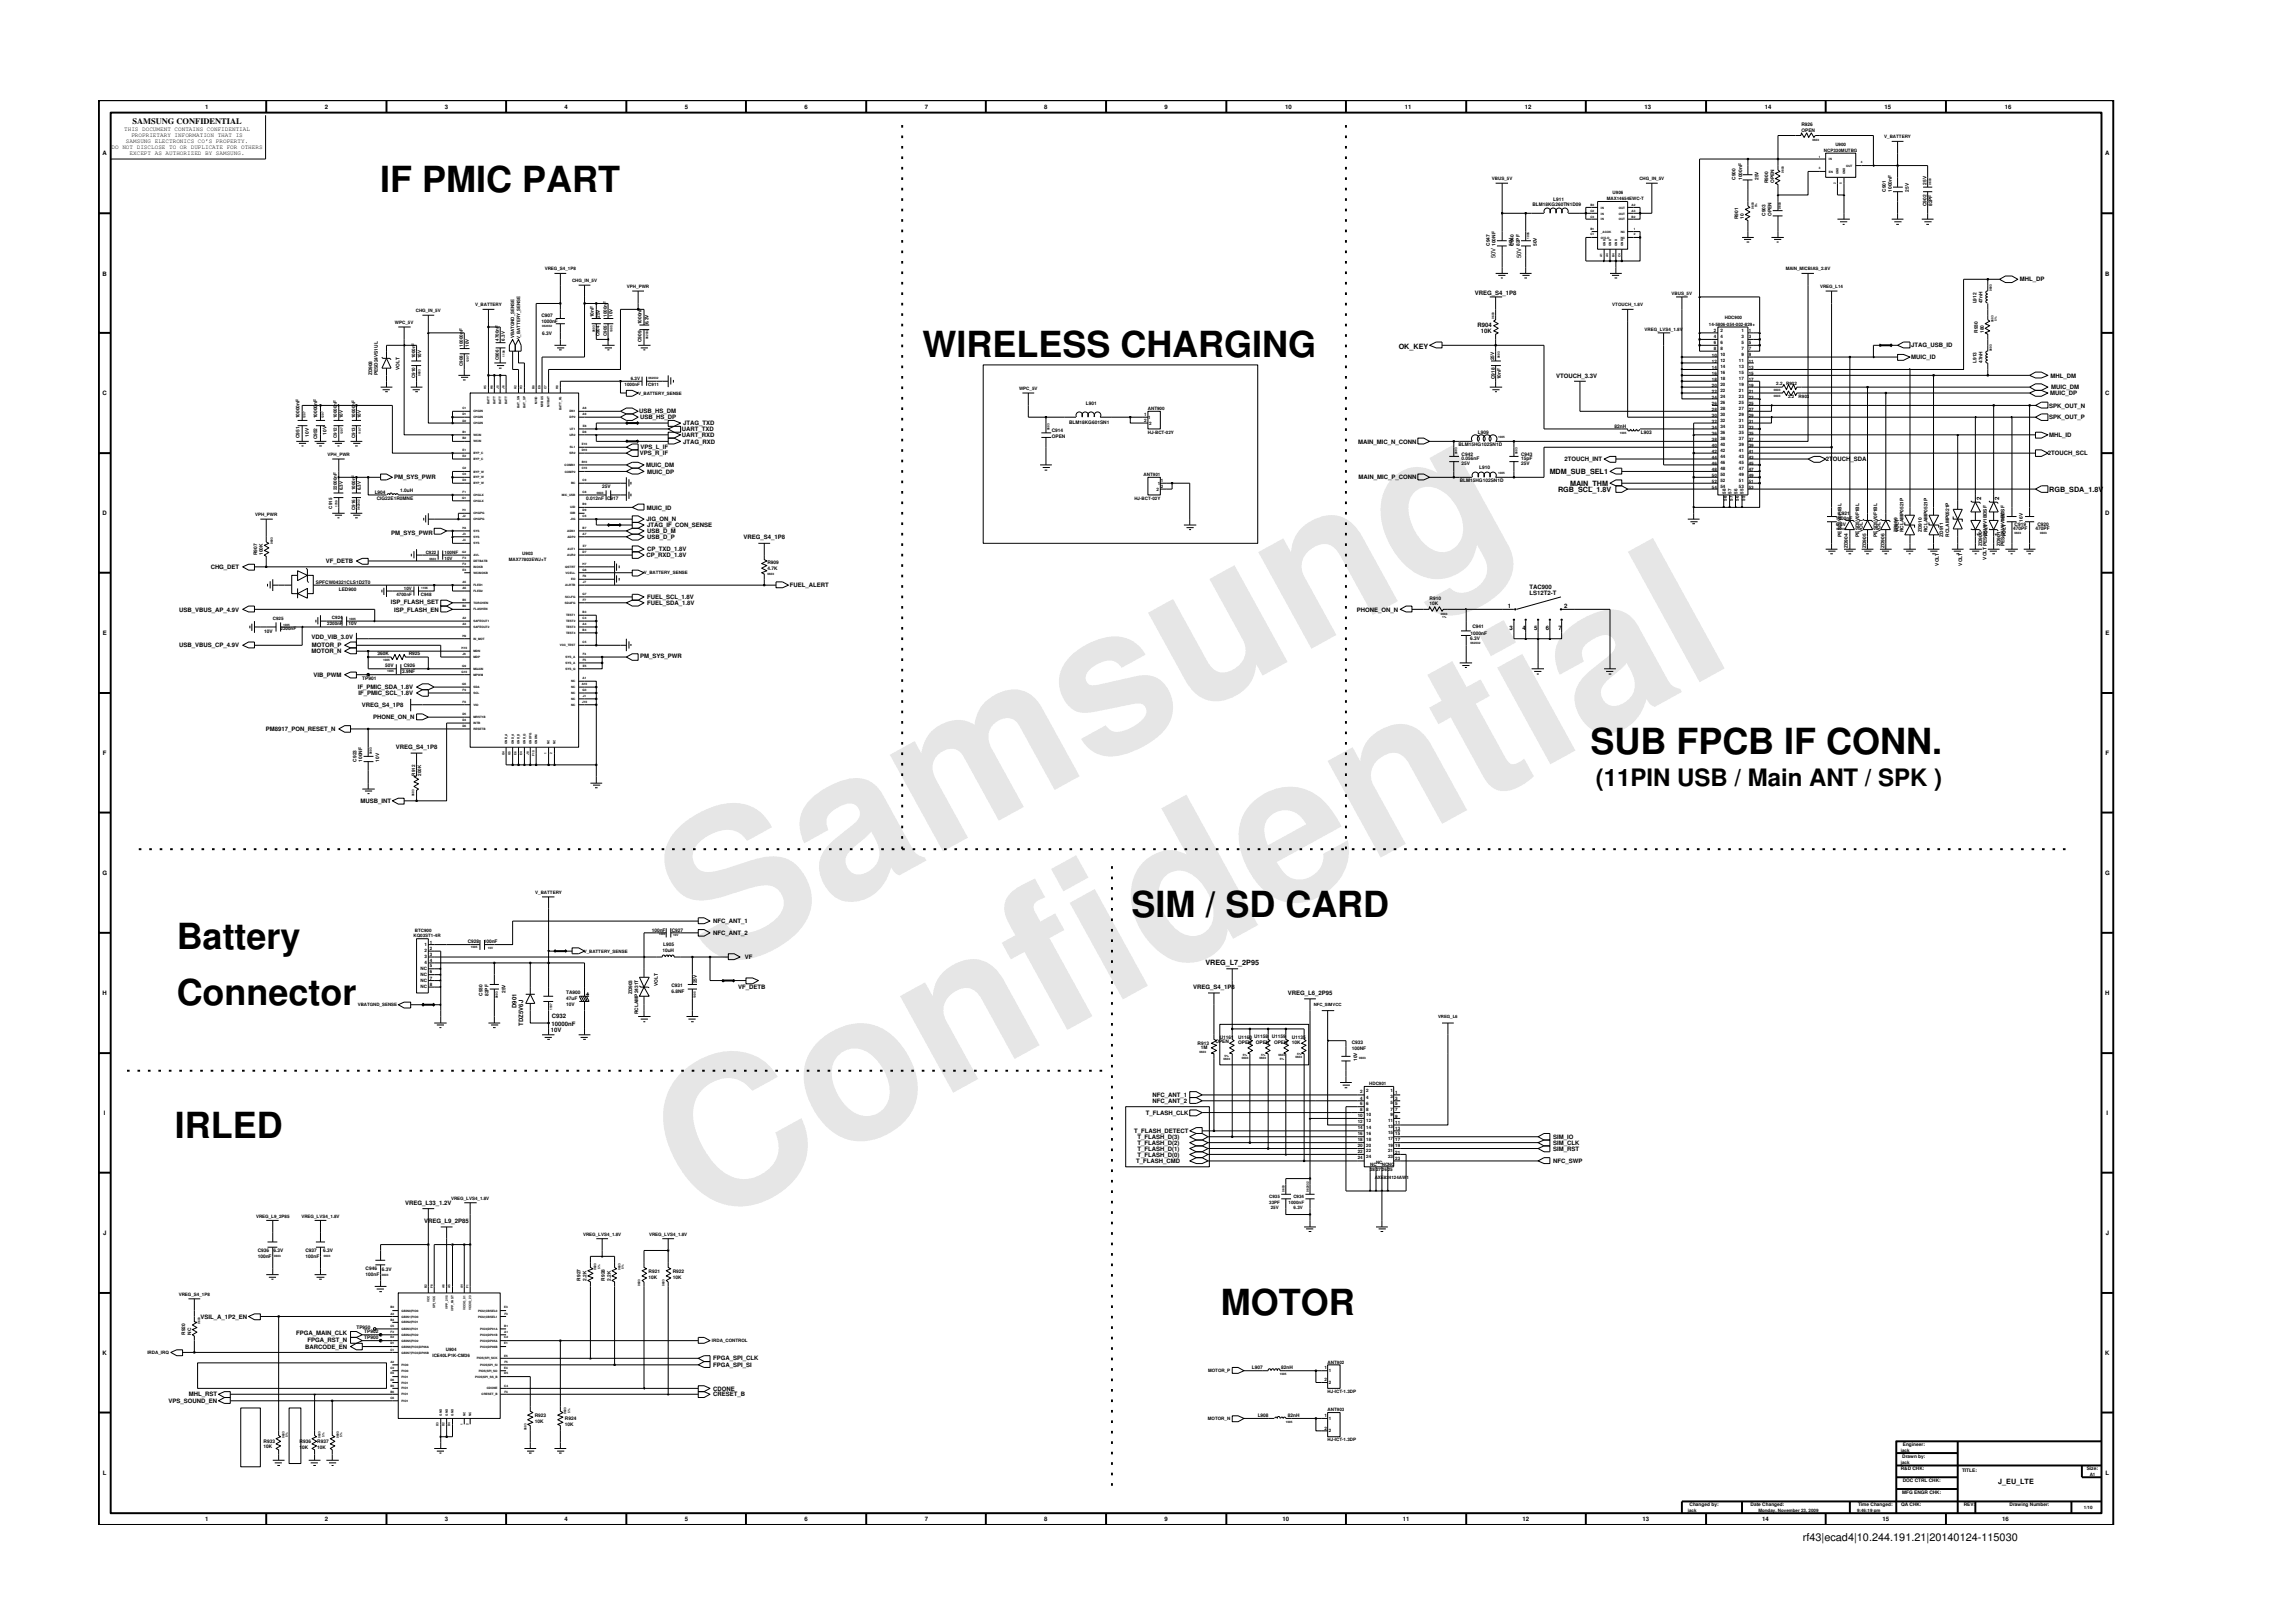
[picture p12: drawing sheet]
<svg xmlns="http://www.w3.org/2000/svg" width="297mm" height="210mm" viewBox="0 0 297 210" stroke-linecap="round" stroke-linejoin="round" font-family="sans-serif">
<defs><g id="words">
<g font-size="26.5" fill="#e6e6e6">
<text x="92.4" y="126.7" transform="rotate(-29 92.4 126.7)">Samsung</text>
<text x="91.1" y="159.4" transform="rotate(-29 91.1 159.4)">Confidential</text>
</g>
<g font-size="4.7">
<text x="49.3" y="24.9">IF PMIC PART</text>
<text x="119.5" y="46.3">WIRELESS CHARGING</text>
<text x="206" y="97.7">SUB FPCB IF CONN.</text>
<text x="146.6" y="118.8">SIM / SD CARD</text>
<text x="22.9" y="122.9">Battery</text>
<text x="22.9" y="130.2">Connector</text>
<text x="22.6" y="147.4">IRLED</text>
<text x="158.1" y="170.3">MOTOR</text>
</g>
<text font-size="3.1" x="206.7" y="101.8">(11PIN USB / Main ANT / SPK )</text>
<text font-size="1.4" x="233.5" y="199.7">rf43|ecad4|10.244.191.21|20140124-115030</text>
<text font-size="1.1" x="17.2" y="16.1">SAMSUNG CONFIDENTIAL</text>
<g font-size=".9">
<text x="181.2" y="45.2">OK_KEY</text>
<text x="200.7" y="61.4">MDM_SUB_SEL1</text>
<text x="201.8" y="63.7">RGB_SCL_1.8V</text>
<text x="203.4" y="62.9">MAIN_THM</text>
<text x="265.5" y="63.7">RGB_SDA_1.8V</text>
<text x="156.2" y="125.1">VREG_L7_2P95</text>
<text x="258.9" y="192.3">J_EU_LTE</text>
</g>
<g font-size=".8">
<text x="16.1" y="17">THIS DOCUMENT CONTAINS CONFIDENTIAL</text>
<text x="17" y="17.8">PROPRIETARY INFORMATION THAT IS</text>
<text x="26.6" y="14.1">1</text>
<text x="42.1" y="14.1">2</text>
<text x="57.6" y="14.1">3</text>
<text x="73.1" y="14.1">4</text>
<text x="88.7" y="14.1">5</text>
<text x="104.2" y="14.1">6</text>
<text x="119.8" y="14.1">7</text>
<text x="135.3" y="14.1">8</text>
<text x="150.9" y="14.1">9</text>
<text x="166.5" y="14.1">10</text>
<text x="182" y="14.1">11</text>
<text x="197.5" y="14.1">12</text>
<text x="213" y="14.1">13</text>
<text x="228.6" y="14.1">14</text>
<text x="244.1" y="14.1">15</text>
<text x="259.7" y="14.1">16</text>
<text x="13.3" y="20.1">A</text>
<text x="14.5" y="19.3">DO NOT DISCLOSE TO OR DUPLICATE FOR OTHERS</text>
<text x="16.3" y="18.5">SAMSUNG ELECTRONICS CO’S PROPERTY.</text>
<text x="16.8" y="20.1">EXCEPT AS AUTHORIZED BY SAMSUNG.</text>
<text x="272.7" y="20.1">A</text>
<text x="13.3" y="35.7">B</text>
<text x="193.7" y="33.5" transform="rotate(-90 193.7 33.5)">50V</text>
<text x="197" y="33.5" transform="rotate(-90 197 33.5)">50V</text>
<text x="272.7" y="35.7">B</text>
<text x="191" y="38.2">VREG_S4_1P8</text>
<text x="261.7" y="36.5">MHL_DP</text>
<text x="191.4" y="42.4">R904</text>
<text x="191.8" y="43.1">10K</text>
<text x="247.6" y="45">JTAG_USB_ID</text>
<text x="247.6" y="46.5">MUIC_ID</text>
<text x="13.3" y="51.2">C</text>
<text x="82.8" y="53.6">USB_HS_DM</text>
<text x="201.6" y="48.9">VTOUCH_3.3V</text>
<text x="265.5" y="52.8">SPK_OUT_N</text>
<text x="265.6" y="51.2">MUIC_DP</text>
<text x="265.6" y="48.9">MHL_DM</text>
<text x="265.7" y="50.4">MUIC_DM</text>
<text x="272.7" y="51.2">C</text>
<text x="82.9" y="59">VPS_R_IF</text>
<text x="82.9" y="54.3">USB_HS_DP</text>
<text x="83" y="58.2">VPS_L_IF</text>
<text x="88.3" y="55.9">UART_TXD</text>
<text x="88.3" y="56.6">UART_RXD</text>
<text x="88.5" y="55.1">JTAG_TXD</text>
<text x="88.5" y="57.5">JTAG_RXD</text>
<text x="175.9" y="57.5">MAIN_MIC_N_CONN</text>
<text x="202.7" y="59.7">2TOUCH_INT</text>
<text x="236.5" y="59.7">2TOUCH_SDA</text>
<text x="265.3" y="59">2TOUCH_SCL</text>
<text x="265.5" y="56.6">MHL_ID</text>
<text x="265.5" y="54.3">SPK_OUT_P</text>
<text x="51.1" y="62.1">PM_SYS_PWR</text>
<text x="83.7" y="60.5">MUIC_DM</text>
<text x="83.8" y="61.4">MUIC_DP</text>
<text x="176" y="62.1">MAIN_MIC_P_CONN</text>
<text x="256.6" y="64.7" transform="rotate(-90 256.6 64.7)">2</text>
<text x="259" y="64.7" transform="rotate(-90 259 64.7)">2</text>
<text x="13.3" y="66.8">D</text>
<text x="50.7" y="69.3">PM_SYS_PWR</text>
<text x="83.8" y="67.5">JIG_ON_N</text>
<text x="83.8" y="66">MUIC_ID</text>
<text x="83.8" y="71.4">CP_TXD_1.8V</text>
<text x="83.8" y="68.3">JTAG_IF_CON_SENSE</text>
<text x="83.8" y="69.8">USB_D_P</text>
<text x="83.8" y="69.1">USB_D_M</text>
<text x="96.3" y="69.8">VREG_S4_1P8</text>
<text x="256.6" y="69.5" transform="rotate(-90 256.6 69.5)">1</text>
<text x="259" y="69.5" transform="rotate(-90 259 69.5)">1</text>
<text x="272.7" y="66.8">D</text>
<text x="27.3" y="73.7">CHG_DET</text>
<text x="42.2" y="73">VF_DETB</text>
<text x="83.7" y="72.2">CP_RXD_1.8V</text>
<text x="83.8" y="77.6">FUEL_SCL_1.8V</text>
<text x="102.3" y="76.1">FUEL_ALERT</text>
<text x="198.1" y="77">LS12T2-T</text>
<text x="198.1" y="76.3">TAC900</text>
<text x="13.3" y="82.3">E</text>
<text x="23.2" y="79.2">USB_VBUS_AP_4.9V</text>
<text x="23.2" y="83.9">USB_VBUS_CP_4.9V</text>
<text x="40.3" y="82.8">VDD_VIB_3.0V</text>
<text x="40.4" y="83.9">MOTOR_P</text>
<text x="50.6" y="78.2">ISP_FLASH_SET</text>
<text x="51.1" y="79.2">ISP_FLASH_EN</text>
<text x="83.8" y="78.4">FUEL_SDA_1.8V</text>
<text x="175.8" y="79.2">PHONE_ON_N</text>
<text x="195.3" y="78.8">1</text>
<text x="195.5" y="81.6">3</text>
<text x="197.2" y="81.6">4</text>
<text x="198.7" y="81.6">5</text>
<text x="200.3" y="81.6">6</text>
<text x="201.9" y="81.6">7</text>
<text x="202.6" y="78.8">2</text>
<text x="272.7" y="82.3">E</text>
<text x="40.3" y="84.6">MOTOR_N</text>
<text x="40.6" y="87.7">VIB_PWM</text>
<text x="46.4" y="89.3">IF_PMIC_SDA_1.8V</text>
<text x="82.9" y="85.2">PM_SYS_PWR</text>
<text x="34.4" y="94.7">PM8917_PON_RESET_N</text>
<text x="46.5" y="90.1">IF_PMIC_SCL_1.8V</text>
<text x="46.9" y="91.6">VREG_S4_1P8</text>
<text x="48.4" y="93.2">PHONE_ON_N</text>
<text x="13.3" y="97.8">F</text>
<text x="51.3" y="97.1">VREG_S4_1P8</text>
<text x="272.8" y="97.8">F</text>
<text x="46.7" y="104">MUSB_INT</text>
<text x="13.3" y="113.3">G</text>
<text x="272.7" y="113.3">G</text>
<text x="92.4" y="119.6">NFC_ANT_1</text>
<text x="92.4" y="121.1">NFC_ANT_2</text>
<text x="96.5" y="124.3">VF</text>
<text x="13.3" y="128.9">H</text>
<text x="66.9" y="130.6" transform="rotate(-90 66.9 130.6)">D901</text>
<text x="71.5" y="131.9">C932</text>
<text x="95.6" y="128.2">VF_DETB</text>
<text x="154.6" y="128.2">VREG_S4_1P8</text>
<text x="166.8" y="128.9">VREG_L6_2P95</text>
<text x="272.7" y="128.9">H</text>
<text x="67.8" y="132.9" transform="rotate(-90 67.8 132.9)">TDZ5V6J</text>
<text x="71.4" y="133.6">10V</text>
<text x="71.4" y="132.9">10000nF</text>
<text x="149.3" y="142.1">NFC_ANT_1</text>
<text x="149.3" y="142.9">NFC_ANT_2</text>
<text x="13.5" y="144.4">I</text>
<text x="146.9" y="146.8">T_FLASH_DETECT</text>
<text x="147.3" y="149.1">T_FLASH_D(1)</text>
<text x="147.3" y="149.8">T_FLASH_D(0)</text>
<text x="147.3" y="148.3">T_FLASH_D(2)</text>
<text x="147.3" y="147.5">T_FLASH_D(3)</text>
<text x="148.4" y="144.4">T_FLASH_CLK</text>
<text x="201.2" y="147.5">SIM_IO</text>
<text x="201.2" y="148.3">SIM_CLK</text>
<text x="201.2" y="149.1">SIM_RST</text>
<text x="272.9" y="144.4">I</text>
<text x="147.2" y="150.7">T_FLASH_CMD</text>
<text x="201.2" y="150.7">NFC_SWP</text>
<text x="13.4" y="160">J</text>
<text x="52.5" y="156.1">VREG_L33_1.2V</text>
<text x="55" y="158.4">VREG_L9_2P85</text>
<text x="272.8" y="160">J</text>
<text x="26" y="170.8">VSIL_A_1P2_EN</text>
<text x="38.4" y="172.9">FPGA_MAIN_CLK</text>
<text x="39.8" y="173.8">FPGA_RST_N</text>
<text x="13.3" y="175.5">K</text>
<text x="39.5" y="174.7">BARCODE_EN</text>
<text x="92.4" y="176.2">FPGA_SPI_CLK</text>
<text x="92.4" y="177.1">FPGA_SPI_SI</text>
<text x="272.7" y="175.5">K</text>
<text x="21.8" y="181.8">VPS_SOUND_EN</text>
<text x="24.5" y="180.9">MHL_RST</text>
<text x="92.4" y="180.9">CRESET_B</text>
<text x="92.4" y="180.1">CDONE</text>
<text x="13.3" y="191.1">L</text>
<text x="272.8" y="191.1">L</text>
<text x="26.6" y="197.1">1</text>
<text x="42.1" y="197.1">2</text>
<text x="57.6" y="197.1">3</text>
<text x="73.1" y="197.1">4</text>
<text x="88.7" y="197.1">5</text>
<text x="104.2" y="197.1">6</text>
<text x="119.8" y="197.1">7</text>
<text x="135.3" y="197.1">8</text>
<text x="150.9" y="197.1">9</text>
<text x="166.1" y="197.1">10</text>
<text x="181.7" y="197.1">11</text>
<text x="197.2" y="197.1">12</text>
<text x="212.8" y="197.1">13</text>
<text x="228.3" y="197.1">14</text>
<text x="243.9" y="197.1">15</text>
<text x="259.4" y="197.1">16</text>
</g>
<g font-size=".6">
<text x="233.4" y="17">OPEN</text>
<text x="233.4" y="16.3">R926</text>
<text x="244.1" y="17.9">V_BATTERY</text>
<text x="193.3" y="23.4">VBUS_5V</text>
<text x="212.4" y="23.4">CHG_IN_5V</text>
<text x="224.8" y="23.3" transform="rotate(-90 224.8 23.3)">C900</text>
<text x="225.7" y="23.3" transform="rotate(-90 225.7 23.3)">1000nF</text>
<text x="227.8" y="23.3" transform="rotate(-90 227.8 23.3)">25V</text>
<text x="229.1" y="23.7" transform="rotate(-90 229.1 23.7)">R900</text>
<text x="229.8" y="23.7" transform="rotate(-90 229.8 23.7)">OPEN</text>
<text x="236.3" y="19.7">NCP330MUTBG</text>
<text x="237.8" y="18.9">U900</text>
<text x="249.5" y="23.9" transform="rotate(-90 249.5 23.9)">25V</text>
<text x="198.5" y="26.7">BLM18KG260TN1D09</text>
<text x="201.2" y="26">L911</text>
<text x="208.1" y="25.9">MAX14654EWC-T</text>
<text x="208.9" y="25.1">U906</text>
<text x="225.2" y="28.4" transform="rotate(-90 225.2 28.4)">R901</text>
<text x="225.9" y="28.4" transform="rotate(-90 225.9 28.4)">10</text>
<text x="228.7" y="28" transform="rotate(-90 228.7 28)">C903</text>
<text x="229.5" y="28" transform="rotate(-90 229.5 28)">OPEN</text>
<text x="244.3" y="24.8" transform="rotate(-90 244.3 24.8)">C901</text>
<text x="245.1" y="24.8" transform="rotate(-90 245.1 24.8)">1000nF</text>
<text x="247.3" y="24.8" transform="rotate(-90 247.3 24.8)">25V</text>
<text x="249.5" y="26.7" transform="rotate(-90 249.5 26.7)">C902</text>
<text x="250.3" y="26.7" transform="rotate(-90 250.3 26.7)">82PF</text>
<text x="70.6" y="35">VREG_S4_1P8</text>
<text x="193" y="31.9" transform="rotate(-90 193 31.9)">C947</text>
<text x="193.7" y="31.9" transform="rotate(-90 193.7 31.9)">100NF</text>
<text x="195.9" y="31.9" transform="rotate(-90 195.9 31.9)">50V</text>
<text x="196.1" y="31.9" transform="rotate(-90 196.1 31.9)">C940</text>
<text x="196.9" y="31.9" transform="rotate(-90 196.9 31.9)">82PF</text>
<text x="199.1" y="31.9" transform="rotate(-90 199.1 31.9)">50V</text>
<text x="231.3" y="35">MAIN_MICBIAS_2.8V</text>
<text x="51.2" y="42">WPC_5V</text>
<text x="53.9" y="40.5">CHG_IN_5V</text>
<text x="61.5" y="39.7">V_BATTERY</text>
<text x="70.1" y="41.1">C907</text>
<text x="70.1" y="41.9">1000nF</text>
<text x="74.1" y="36.6">CHG_IN_5V</text>
<text x="76.9" y="41.1" transform="rotate(-90 76.9 41.1)">10nF</text>
<text x="77.7" y="41.2" transform="rotate(-90 77.7 41.2)">25V</text>
<text x="78.6" y="41" transform="rotate(-90 78.6 41)">1000nF</text>
<text x="79.4" y="41" transform="rotate(-90 79.4 41)">10V</text>
<text x="81.2" y="37.3">VPH_PWR</text>
<text x="208.9" y="39.7">VTOUCH_1.8V</text>
<text x="216.5" y="38.2">VBUS_5V</text>
<text x="223.4" y="41.3">HDC900</text>
<text x="235.8" y="37.3">VREG_L14</text>
<text x="256.1" y="39.3" transform="rotate(-90 256.1 39.3)">L912</text>
<text x="256.8" y="39.3" transform="rotate(-90 256.8 39.3)">47nH</text>
<text x="51.8" y="47.9" transform="rotate(-90 51.8 47.9)">VOLT</text>
<text x="53.8" y="46.4" transform="rotate(-90 53.8 46.4)">1000nF</text>
<text x="54.6" y="46.4" transform="rotate(-90 54.6 46.4)">10V</text>
<text x="60" y="47.4" transform="rotate(-90 60 47.4)">C908</text>
<text x="60" y="44.9" transform="rotate(-90 60 44.9)">10000nF</text>
<text x="60.7" y="44.9" transform="rotate(-90 60.7 44.9)">10V</text>
<text x="64.6" y="46.7" transform="rotate(-90 64.6 46.7)">C906</text>
<text x="64.6" y="44.1" transform="rotate(-90 64.6 44.1)">4700nF</text>
<text x="65.4" y="44.1" transform="rotate(-90 65.4 44.1)">6.3V</text>
<text x="66.6" y="43.8" transform="rotate(-90 66.6 43.8)">VBATGND_SENSE</text>
<text x="67.4" y="44" transform="rotate(-90 67.4 44)">V_BATTERY_SENSE</text>
<text x="70.2" y="43.4">6.3V</text>
<text x="77.7" y="43.6" transform="rotate(-90 77.7 43.6)">C904</text>
<text x="78.6" y="43.5" transform="rotate(-90 78.6 43.5)">C905</text>
<text x="83.1" y="44.3" transform="rotate(-90 83.1 44.3)">C909</text>
<text x="83.1" y="42" transform="rotate(-90 83.1 42)">1000nF</text>
<text x="84" y="42" transform="rotate(-90 84 42)">6.3V</text>
<text x="193.6" y="46.7" transform="rotate(-90 193.6 46.7)">25V</text>
<text x="213" y="42.8">VREG_LVS4_1.8V</text>
<text x="221.4" y="42.2">14-5806-054-002-829+</text>
<text x="221.8" y="46.3">10</text>
<text x="221.8" y="47">12</text>
<text x="221.8" y="47.9">14</text>
<text x="222" y="45.3">8</text>
<text x="222" y="44.6">6</text>
<text x="222" y="43.8">4</text>
<text x="222" y="43">2</text>
<text x="222.9" y="45.3">8</text>
<text x="222.9" y="44.6">6</text>
<text x="222.9" y="43.8">4</text>
<text x="222.9" y="43">2</text>
<text x="222.9" y="46.1">10</text>
<text x="222.9" y="46.9">12</text>
<text x="222.9" y="47.7">14</text>
<text x="225.3" y="46.9">11</text>
<text x="225.3" y="47.7">13</text>
<text x="225.6" y="44.6">5</text>
<text x="225.6" y="46.1">9</text>
<text x="225.6" y="45.3">7</text>
<text x="225.6" y="43.8">3</text>
<text x="225.6" y="43">1</text>
<text x="226.5" y="43">1</text>
<text x="226.5" y="44.6">5</text>
<text x="226.5" y="46.1">9</text>
<text x="226.5" y="45.3">7</text>
<text x="226.5" y="43.8">3</text>
<text x="226.5" y="47">11</text>
<text x="226.5" y="47.9">13</text>
<text x="256.1" y="47" transform="rotate(-90 256.1 47)">L913</text>
<text x="256.2" y="43.1" transform="rotate(-90 256.2 43.1)">R930</text>
<text x="256.8" y="47" transform="rotate(-90 256.8 47)">47nH</text>
<text x="257" y="43.1" transform="rotate(-90 257 43.1)">180</text>
<text x="48.2" y="48.6" transform="rotate(-90 48.2 48.6)">ZD908</text>
<text x="49" y="48.6" transform="rotate(-90 49 48.6)">PESD24VS1UL</text>
<text x="53.8" y="49" transform="rotate(-90 53.8 49)">C910</text>
<text x="80.9" y="50">1000nF</text>
<text x="81.7" y="49.2">6.3V</text>
<text x="82.7" y="51.1">V_BATTERY_SENSE</text>
<text x="84" y="50">C911</text>
<text x="132" y="50.5">WPC_5V</text>
<text x="140.7" y="52.4">L901</text>
<text x="148.2" y="53.9">1</text>
<text x="148.7" y="53.1">ANT900</text>
<text x="193.7" y="49.1" transform="rotate(-90 193.7 49.1)">C918</text>
<text x="194.4" y="49.1" transform="rotate(-90 194.4 49.1)">10nF</text>
<text x="221.8" y="52.5">26</text>
<text x="221.8" y="51.7">24</text>
<text x="221.8" y="53.3">28</text>
<text x="221.8" y="49.4">18</text>
<text x="221.8" y="50.2">20</text>
<text x="221.8" y="50.9">22</text>
<text x="221.8" y="48.6">16</text>
<text x="222.9" y="52.4">26</text>
<text x="222.9" y="51.6">24</text>
<text x="222.9" y="53.1">28</text>
<text x="222.9" y="53.9">30</text>
<text x="222.9" y="49.2">18</text>
<text x="222.9" y="50">20</text>
<text x="222.9" y="50.7">22</text>
<text x="222.9" y="48.5">16</text>
<text x="225.3" y="52.4">25</text>
<text x="225.3" y="53.1">27</text>
<text x="225.3" y="53.9">29</text>
<text x="225.3" y="49.2">17</text>
<text x="225.3" y="50">19</text>
<text x="225.3" y="50.7">21</text>
<text x="225.3" y="51.6">23</text>
<text x="225.3" y="48.5">15</text>
<text x="226.5" y="52.5">25</text>
<text x="226.5" y="53.3">27</text>
<text x="226.5" y="50.2">19</text>
<text x="226.5" y="50.9">21</text>
<text x="226.5" y="51.7">23</text>
<text x="226.5" y="48.6">15</text>
<text x="226.5" y="49.4">17</text>
<text x="230.1" y="49.8">2.2</text>
<text x="231.4" y="49.8">R902</text>
<text x="231.6" y="51.6">2.2</text>
<text x="233" y="51.6">R903</text>
<text x="38.8" y="56.8" transform="rotate(-90 38.8 56.8)">C951</text>
<text x="38.8" y="54.2" transform="rotate(-90 38.8 54.2)">10000nF</text>
<text x="40" y="56.6" transform="rotate(-90 40 56.6)">10V</text>
<text x="41.1" y="56.9" transform="rotate(-90 41.1 56.9)">C952</text>
<text x="41.1" y="54.2" transform="rotate(-90 41.1 54.2)">10000nF</text>
<text x="42.3" y="56.3" transform="rotate(-90 42.3 56.3)">10V</text>
<text x="42.4" y="59.1">VPH_PWR</text>
<text x="43.6" y="56.8" transform="rotate(-90 43.6 56.8)">C912</text>
<text x="43.6" y="54.2" transform="rotate(-90 43.6 54.2)">10000nF</text>
<text x="44.4" y="54.2" transform="rotate(-90 44.4 54.2)">10V</text>
<text x="46" y="56.8" transform="rotate(-90 46 56.8)">C913</text>
<text x="46" y="54.2" transform="rotate(-90 46 54.2)">10000nF</text>
<text x="46.8" y="54.2" transform="rotate(-90 46.8 54.2)">10V</text>
<text x="136.3" y="56">C914</text>
<text x="136.3" y="56.8">OPEN</text>
<text x="138.5" y="54.9">BLM18KG601SN1</text>
<text x="148.2" y="54.6">2</text>
<text x="148.7" y="56.2">HJ-BCT-02Y</text>
<text x="148.7" y="54.3">1</text>
<text x="148.9" y="55">2</text>
<text x="188.9" y="57.7">BLM15HG102SN1D</text>
<text x="189.3" y="59.1">C942</text>
<text x="189.3" y="59.6">0.056nF</text>
<text x="191.5" y="56.2">L909</text>
<text x="197" y="59.6">15pF</text>
<text x="197" y="59.1">C943</text>
<text x="209.2" y="55.4">82nH</text>
<text x="212.6" y="56.3">L903</text>
<text x="221.8" y="54.8">32</text>
<text x="221.8" y="59.5">44</text>
<text x="221.8" y="55.6">34</text>
<text x="221.8" y="58.7">42</text>
<text x="221.8" y="56.3">36</text>
<text x="221.8" y="57.9">40</text>
<text x="221.8" y="57.2">38</text>
<text x="221.8" y="54">30</text>
<text x="222.9" y="54.6">32</text>
<text x="222.9" y="59.3">44</text>
<text x="222.9" y="55.4">34</text>
<text x="222.9" y="58.5">42</text>
<text x="222.9" y="56.2">36</text>
<text x="222.9" y="57.8">40</text>
<text x="222.9" y="57">38</text>
<text x="225.3" y="54.6">31</text>
<text x="225.3" y="55.4">33</text>
<text x="225.3" y="59.3">43</text>
<text x="225.3" y="56.2">35</text>
<text x="225.3" y="57.8">39</text>
<text x="225.3" y="58.5">41</text>
<text x="225.3" y="57">37</text>
<text x="226.5" y="55.6">33</text>
<text x="226.5" y="59.5">43</text>
<text x="226.5" y="56.3">35</text>
<text x="226.5" y="58.7">41</text>
<text x="226.5" y="57.2">37</text>
<text x="226.5" y="57.9">39</text>
<text x="226.5" y="54">29</text>
<text x="226.5" y="54.8">31</text>
<text x="43" y="65.9" transform="rotate(-90 43 65.9)">C915</text>
<text x="43.6" y="63.5" transform="rotate(-90 43.6 63.5)">22000nF</text>
<text x="44.4" y="63.5" transform="rotate(-90 44.4 63.5)">6.3V</text>
<text x="46" y="63.5" transform="rotate(-90 46 63.5)">1000nF</text>
<text x="46.8" y="63.5" transform="rotate(-90 46.8 63.5)">6.3V</text>
<text x="48.5" y="64">L904</text>
<text x="48.8" y="64.8">CIG22E1R0MNE</text>
<text x="51.8" y="63.8">1.0uH</text>
<text x="75.9" y="64.8">0.012nF C917</text>
<text x="78" y="63.2">25V</text>
<text x="146.9" y="64.7">HJ-BCT-02Y</text>
<text x="148.1" y="61.7">ANT901</text>
<text x="149.8" y="63.6">2</text>
<text x="150" y="62.8">1</text>
<text x="150.4" y="62.4">1</text>
<text x="150.4" y="63.2">2</text>
<text x="189.1" y="62.4">BLM15HG102SN1D</text>
<text x="189.3" y="60.2">25V</text>
<text x="191.6" y="60.7">L910</text>
<text x="197" y="60.2">25V</text>
<text x="221.8" y="60.2">46</text>
<text x="221.8" y="61.8">50</text>
<text x="221.8" y="61.1">48</text>
<text x="221.8" y="62.6">52</text>
<text x="221.8" y="63.4">54</text>
<text x="222.9" y="60.9">48</text>
<text x="222.9" y="61.7">50</text>
<text x="222.9" y="60.1">46</text>
<text x="222.9" y="62.4">52</text>
<text x="222.9" y="63.2">54</text>
<text x="223.5" y="64" transform="rotate(-90 223.5 64)">58</text>
<text x="223.7" y="64.9" transform="rotate(-90 223.7 64.9)">58</text>
<text x="224.3" y="64" transform="rotate(-90 224.3 64)">57</text>
<text x="224.5" y="64.9" transform="rotate(-90 224.5 64.9)">57</text>
<text x="225.1" y="64" transform="rotate(-90 225.1 64)">56</text>
<text x="225.2" y="64.9" transform="rotate(-90 225.2 64.9)">56</text>
<text x="225.3" y="60.1">45</text>
<text x="225.3" y="61.7">49</text>
<text x="225.3" y="60.9">47</text>
<text x="225.3" y="62.4">51</text>
<text x="225.3" y="63.2">53</text>
<text x="225.8" y="64" transform="rotate(-90 225.8 64)">55</text>
<text x="226.1" y="64.9" transform="rotate(-90 226.1 64.9)">55</text>
<text x="226.5" y="60.2">45</text>
<text x="226.5" y="61.8">49</text>
<text x="226.5" y="61.1">47</text>
<text x="226.5" y="62.6">51</text>
<text x="226.5" y="63.4">53</text>
<text x="33" y="66.9">VPH_PWR</text>
<text x="33.3" y="71.9" transform="rotate(-90 33.3 71.9)">R907</text>
<text x="34.1" y="71.9" transform="rotate(-90 34.1 71.9)">100K</text>
<text x="46" y="66.1" transform="rotate(-90 46 66.1)">C916</text>
<text x="55.1" y="71.7">C922</text>
<text x="57.6" y="71.7">100NF</text>
<text x="67.7" y="72">U903</text>
<text x="237.8" y="67.4">1000nF</text>
<text x="237.9" y="68.1">6.3V</text>
<text x="238.1" y="66.7">C921</text>
<text x="238.5" y="69.5" transform="rotate(-90 238.5 69.5)">PESD5V0F1BL</text>
<text x="239.4" y="71" transform="rotate(-90 239.4 71)">ZD904</text>
<text x="240.8" y="69.5" transform="rotate(-90 240.8 69.5)">PESD5V0F1BL</text>
<text x="241.3" y="68.9" transform="rotate(-90 241.3 68.9)">VOLT</text>
<text x="241.8" y="71" transform="rotate(-90 241.8 71)">ZD905</text>
<text x="243.2" y="69.5" transform="rotate(-90 243.2 69.5)">PESD5V0F1BL</text>
<text x="243.6" y="68.9" transform="rotate(-90 243.6 68.9)">VOLT</text>
<text x="244.1" y="71" transform="rotate(-90 244.1 71)">ZD906</text>
<text x="245.8" y="68.9" transform="rotate(-90 245.8 68.9)">ZD909</text>
<text x="246" y="68.9" transform="rotate(-90 246 68.9)">VOLT</text>
<text x="246.6" y="68.9" transform="rotate(-90 246.6 68.9)">RCLAMP0521P</text>
<text x="248.9" y="68.9" transform="rotate(-90 248.9 68.9)">ZD910</text>
<text x="249.7" y="68.9" transform="rotate(-90 249.7 68.9)">RCLAMP0521P</text>
<text x="251.7" y="69.5" transform="rotate(-90 251.7 69.5)">ZD911</text>
<text x="252.5" y="69.5" transform="rotate(-90 252.5 69.5)">RCLAMP0521P</text>
<text x="256.8" y="70.7" transform="rotate(-90 256.8 70.7)">ZD900</text>
<text x="257.5" y="69.5" transform="rotate(-90 257.5 69.5)">VOLT</text>
<text x="259.1" y="70.7" transform="rotate(-90 259.1 70.7)">ZD901</text>
<text x="259.7" y="67.6" transform="rotate(-90 259.7 67.6)">16V</text>
<text x="259.7" y="70.7" transform="rotate(-90 259.7 70.7)">PESD5V0V1BDSF</text>
<text x="259.8" y="69.5" transform="rotate(-90 259.8 69.5)">VOLT</text>
<text x="260.8" y="68.6">470PF</text>
<text x="261" y="68.1">C919</text>
<text x="262" y="67.6" transform="rotate(-90 262 67.6)">16V</text>
<text x="263.7" y="68.6">470PF</text>
<text x="263.9" y="68.1">C920</text>
<text x="40.9" y="75.6">SPFCW04321CLS1D2T0</text>
<text x="43.9" y="76.6">LED900</text>
<text x="51.4" y="77.2">4700nF</text>
<text x="52.3" y="76.4">10V</text>
<text x="54.5" y="77.2">C948</text>
<text x="57.6" y="72.5">10V</text>
<text x="65.9" y="72.7">MAX77803EWJ+T</text>
<text x="83.4" y="74.4">V_BATTERY_SENSE</text>
<text x="99.4" y="73.9">4.7K</text>
<text x="99.4" y="73.1">R909</text>
<text x="185.2" y="77.7">R910</text>
<text x="251.1" y="73.3" transform="rotate(-90 251.1 73.3)">VOLT</text>
<text x="254.2" y="73.3" transform="rotate(-90 254.2 73.3)">VOLT</text>
<text x="257.3" y="72.5" transform="rotate(-90 257.3 72.5)">VOLT PESD5V0V1BDSF</text>
<text x="34.2" y="82">10V</text>
<text x="35.3" y="80.4">C925</text>
<text x="36.4" y="81.6">2200nF</text>
<text x="42.4" y="81">2200nF</text>
<text x="43" y="80.2">C924</text>
<text x="45.2" y="80.9">10V</text>
<text x="185.2" y="78.4">10K</text>
<text x="190.4" y="82.9">6.3V</text>
<text x="190.5" y="82.2">1000nF</text>
<text x="190.7" y="81.4">C941</text>
<text x="46.9" y="88.1">TP901</text>
<text x="48.9" y="84.8">360K</text>
<text x="49.9" y="86.5">50V</text>
<text x="52.1" y="87.2">3.9NF</text>
<text x="52.3" y="86.5">C926</text>
<text x="52.9" y="84.8">R925</text>
<text x="46.2" y="98.7" transform="rotate(-90 46.2 98.7)">C923</text>
<text x="46.9" y="98.7" transform="rotate(-90 46.9 98.7)">100NF</text>
<text x="49.1" y="98.7" transform="rotate(-90 49.1 98.7)">10V</text>
<text x="53.8" y="100.5" transform="rotate(-90 53.8 100.5)">R912</text>
<text x="54.6" y="100.5" transform="rotate(-90 54.6 100.5)">200K</text>
<text x="69.3" y="115.8">V_BATTERY</text>
<text x="53.6" y="121.4">KQ03ST1-4R</text>
<text x="53.7" y="120.7">BTC900</text>
<text x="54.5" y="125.7">NC</text>
<text x="55" y="124.1">3</text>
<text x="55" y="124.9">4</text>
<text x="55" y="122.5">1</text>
<text x="55" y="123.3">2</text>
<text x="55.7" y="124.6">4</text>
<text x="55.7" y="125.3">5</text>
<text x="55.7" y="122.3">1</text>
<text x="55.7" y="123">2</text>
<text x="55.7" y="123.8">3</text>
<text x="60.6" y="122.2">C928</text>
<text x="62.7" y="122.2">100nF</text>
<text x="75.6" y="123.4">V_BATTERY_SENSE</text>
<text x="84.4" y="120.7">100nF</text>
<text x="85.8" y="123.3">10uH</text>
<text x="85.9" y="122.5">L905</text>
<text x="87" y="120.7">C927</text>
<text x="46.3" y="130.4">VBATGND_SENSE</text>
<text x="54.5" y="126.4">NC</text>
<text x="54.5" y="127.2">NC</text>
<text x="54.5" y="128">NC</text>
<text x="55.7" y="126.1">6</text>
<text x="55.7" y="126.9">7</text>
<text x="55.7" y="127.7">8</text>
<text x="62.5" y="129" transform="rotate(-90 62.5 129)">C930</text>
<text x="63.3" y="129" transform="rotate(-90 63.3 129)">82PF</text>
<text x="65.5" y="128.6" transform="rotate(-90 65.5 128.6)">25V</text>
<text x="73.3" y="130.3">10V</text>
<text x="73.3" y="129.6">47uF</text>
<text x="73.3" y="128.8">TA900</text>
<text x="81.9" y="128.8" transform="rotate(-90 81.9 128.8)">ZD903</text>
<text x="82.7" y="131.4" transform="rotate(-90 82.7 131.4)">RCLAMP2431T</text>
<text x="85.2" y="127.8" transform="rotate(-90 85.2 127.8)">VOLT</text>
<text x="87" y="127.9">C931</text>
<text x="87" y="128.6">6.8NF</text>
<text x="90.3" y="127.4" transform="rotate(-90 90.3 127.4)">25V</text>
<text x="170.2" y="130.4">NFC_SIMVCC</text>
<text x="186.3" y="131.9">VREG_L6</text>
<text x="155.1" y="135.3">R913</text>
<text x="155.6" y="135.9">1M</text>
<text x="157.4" y="135.1">OPEN</text>
<text x="158" y="134.6">U1161</text>
<text x="160.4" y="134.6">U1160 U1158</text>
<text x="160.4" y="135.2">OPEN</text>
<text x="162.7" y="135.2">OPEN</text>
<text x="164.7" y="134.5">U1159</text>
<text x="165" y="135.2">OPEN</text>
<text x="167.3" y="134.6">U1135</text>
<text x="167.3" y="135.2">10K</text>
<text x="175.1" y="135.2">C933</text>
<text x="175.1" y="136">100NF</text>
<text x="175.8" y="137.4" transform="rotate(-90 175.8 137.4)">10V</text>
<text x="176.2" y="144">8</text>
<text x="176.2" y="142.4">4</text>
<text x="176.2" y="143.2">6</text>
<text x="176.2" y="141.6">2</text>
<text x="177" y="143.9">8</text>
<text x="177" y="142.4">4</text>
<text x="177" y="143.1">6</text>
<text x="177" y="141.5">2</text>
<text x="177.4" y="140.6">HDC901</text>
<text x="180.1" y="143.9">7</text>
<text x="180.1" y="142.3">3</text>
<text x="180.1" y="143">5</text>
<text x="180.1" y="141.5">1</text>
<text x="180.7" y="144">7</text>
<text x="180.7" y="142.4">3</text>
<text x="180.7" y="143.2">5</text>
<text x="180.7" y="141.7">1</text>
<text x="175.9" y="149.4">22</text>
<text x="175.9" y="146.2">14</text>
<text x="175.9" y="147.1">16</text>
<text x="175.9" y="147.9">18</text>
<text x="175.9" y="144.7">10</text>
<text x="175.9" y="148.6">20</text>
<text x="175.9" y="145.5">12</text>
<text x="177" y="149.3">22</text>
<text x="177" y="146.2">14</text>
<text x="177" y="147">16</text>
<text x="177" y="147.8">18</text>
<text x="177" y="144.6">10</text>
<text x="177" y="148.5">20</text>
<text x="177" y="145.4">12</text>
<text x="179.8" y="149.3">21</text>
<text x="179.8" y="146.9">15</text>
<text x="179.8" y="147.7">17</text>
<text x="179.8" y="148.5">19</text>
<text x="179.8" y="145.4">11</text>
<text x="179.8" y="146.2">13</text>
<text x="180.1" y="144.6">9</text>
<text x="180.7" y="144.8">9</text>
<text x="180.7" y="149.5">21</text>
<text x="180.7" y="147.1">15</text>
<text x="180.7" y="147.9">17</text>
<text x="180.7" y="148.6">19</text>
<text x="180.7" y="145.6">11</text>
<text x="180.7" y="146.3">13</text>
<text x="58.4" y="155.4">VREG_LVS4_1.8V</text>
<text x="164.4" y="155.2">C935</text>
<text x="164.4" y="156">33PF</text>
<text x="166.9" y="156">1000nF</text>
<text x="167.5" y="155.2">C934</text>
<text x="175.9" y="150.1">24</text>
<text x="177" y="150.1">24</text>
<text x="177.5" y="151.8">28</text>
<text x="177.5" y="151">NC</text>
<text x="178.1" y="152.7">AXE824124AW1</text>
<text x="178.3" y="150.8">NC</text>
<text x="178.3" y="151.8">27</text>
<text x="179" y="151">NCNC</text>
<text x="179" y="151.8">26</text>
<text x="179.8" y="151.8">25</text>
<text x="179.8" y="150.1">23</text>
<text x="180.7" y="150.2">23</text>
<text x="33.2" y="157.8">VREG_L9_2P85</text>
<text x="39" y="157.8">VREG_LVS4_1.8V</text>
<text x="75.5" y="160.1">VREG_LVS4_1.8V</text>
<text x="84.1" y="160.1">VREG_LVS4_1.8V</text>
<text x="164.6" y="156.6">25V</text>
<text x="167.6" y="156.6">6.3V</text>
<text x="23.2" y="167.9">VREG_S4_1P8</text>
<text x="33.4" y="163">100nF</text>
<text x="33.4" y="162.2">C936</text>
<text x="35.4" y="162.2">6.3V</text>
<text x="39.6" y="162.2">C937</text>
<text x="39.6" y="163">100nF</text>
<text x="41.9" y="162.2">6.3V</text>
<text x="47.4" y="165.3">100nF</text>
<text x="47.4" y="164.5">C946</text>
<text x="49.5" y="164.6">6.3V</text>
<text x="75.2" y="165.9" transform="rotate(-90 75.2 165.9)">R927</text>
<text x="76" y="165.9" transform="rotate(-90 76 165.9)">2.2K</text>
<text x="78.3" y="165.9" transform="rotate(-90 78.3 165.9)">R928</text>
<text x="79.1" y="165.9" transform="rotate(-90 79.1 165.9)">2.2K</text>
<text x="84" y="165.7">10K</text>
<text x="84" y="165">R921</text>
<text x="87.2" y="165.7">10K</text>
<text x="87.2" y="165">R922</text>
<text x="24" y="172.9" transform="rotate(-90 24 172.9)">R920</text>
<text x="24.8" y="172.9" transform="rotate(-90 24.8 172.9)">NC</text>
<text x="46.2" y="172.1">TP950</text>
<text x="47.2" y="172.7">TP902</text>
<text x="47.2" y="173.5">TP900</text>
<text x="92.2" y="173.9">IRDA_CONTROL</text>
<text x="19.1" y="175.4">IRDA_IRQ</text>
<text x="56" y="175.8">ICE40LP1K-CM36</text>
<text x="57.8" y="175.1">U904</text>
<text x="156.5" y="177.8">MOTOR_P</text>
<text x="162.2" y="177.3">L907</text>
<text x="166" y="177.3">82nH</text>
<text x="171.6" y="177.4">1</text>
<text x="171.6" y="178.9">2</text>
<text x="172" y="176.6">ANT902</text>
<text x="172.2" y="177.8">1</text>
<text x="172.2" y="179.3">2</text>
<text x="69.3" y="183.6">R923</text>
<text x="69.3" y="184.3">10K</text>
<text x="73.2" y="183.9">R924</text>
<text x="73.2" y="184.8">10K</text>
<text x="156.5" y="184">MOTOR_N</text>
<text x="162.9" y="183.6">L908</text>
<text x="166.8" y="183.6">82nH</text>
<text x="171.6" y="183.6">1</text>
<text x="171.6" y="185.2">2</text>
<text x="172" y="182.8">ANT903</text>
<text x="172" y="180.5">HJ-ICT-1.3DP</text>
<text x="172.2" y="184">1</text>
<text x="172.2" y="185.6">2</text>
<text x="34.1" y="186.9">R933</text>
<text x="34.1" y="187.6">10K</text>
<text x="38.8" y="186.9">R936</text>
<text x="38.8" y="187.6">10K</text>
<text x="41.1" y="187.6">10K</text>
<text x="41.1" y="186.9">R937</text>
<text x="172" y="186.7">HJ-ICT-1.3DP</text>
<text x="246.2" y="190.4">R&amp;D CHK:</text>
<text x="246.2" y="188.1">jack</text>
<text x="246.2" y="189.6">jack</text>
<text x="246.4" y="188.9">Drawn by:</text>
<text x="246.5" y="187.4">Engineer:</text>
<text x="254.2" y="190.7">TITLE:</text>
<text x="270.3" y="190.4">Size:</text>
<text x="270.7" y="191.2">A1</text>
<text x="218.6" y="195.9">jack</text>
<text x="218.9" y="195.1">Changed by:</text>
<text x="226.8" y="195.1">Date Changed:</text>
<text x="227.8" y="195.9">Monday, November 23, 2009</text>
<text x="240.6" y="195.9">9:46:19 pm</text>
<text x="240.7" y="195.1">Time Changed:</text>
<text x="246.3" y="195.1">QA CHK:</text>
<text x="246.4" y="193.6">MFG ENGR CHK:</text>
<text x="246.5" y="192">DOC CTRL CHK:</text>
<text x="254.4" y="195.1">REV:</text>
<text x="260.3" y="195.1">Drawing Number:</text>
<text x="269.9" y="195.4">1/10</text>
</g>
<g font-size=".4">
<text x="231.1" y="22.4" transform="rotate(-90 231.1 22.4)">0603</text>
<text x="234.8" y="18.3">0603</text>
<text x="235.6" y="21.9">3</text>
<text x="235.6" y="20.4">1</text>
<text x="236.9" y="22.4">EN</text>
<text x="236.9" y="20.7">IN</text>
<text x="237.8" y="23.8" transform="rotate(-90 237.8 23.8)">2</text>
<text x="238.2" y="22.5" transform="rotate(-90 238.2 22.5)">GND</text>
<text x="238.6" y="23.8" transform="rotate(-90 238.6 23.8)">5</text>
<text x="239" y="22.5" transform="rotate(-90 239 22.5)">GND</text>
<text x="239.2" y="21.6">OUT</text>
<text x="241.1" y="21.2">4</text>
<text x="250.2" y="23.9" transform="rotate(-90 250.2 23.9)">0603</text>
<text x="206" y="26.7">B3</text>
<text x="206" y="28.2">C3</text>
<text x="206" y="29.7">B1</text>
<text x="206" y="27.5">C2</text>
<text x="207.4" y="27">IN</text>
<text x="207.4" y="28.6">IN</text>
<text x="207.4" y="27.8">IN</text>
<text x="209.7" y="28.6">OUT</text>
<text x="209.7" y="27">OUT</text>
<text x="209.7" y="27.8">OUT</text>
<text x="211.4" y="28.2">B2</text>
<text x="211.4" y="26.7">A2</text>
<text x="211.4" y="27.5">A3</text>
<text x="211.6" y="29.7">1</text>
<text x="227.2" y="27" transform="rotate(-90 227.2 27)">0603</text>
<text x="227.6" y="26.9" transform="rotate(-90 227.6 26.9)">5%</text>
<text x="230.7" y="27" transform="rotate(-90 230.7 27)">0603</text>
<text x="198.1" y="30.9" transform="rotate(-90 198.1 30.9)">1005</text>
<text x="206" y="30.5">C1</text>
<text x="207.4" y="30.2">_ACOK</text>
<text x="207.4" y="30.9">OVLO</text>
<text x="207.5" y="33.3" transform="rotate(-90 207.5 33.3)">A1</text>
<text x="208" y="31.9" transform="rotate(-90 208 31.9)">GND</text>
<text x="208.3" y="33.3" transform="rotate(-90 208.3 33.3)">A4</text>
<text x="208.7" y="31.9" transform="rotate(-90 208.7 31.9)">GND</text>
<text x="209.2" y="33.3" transform="rotate(-90 209.2 33.3)">B4</text>
<text x="209.5" y="31.9" transform="rotate(-90 209.5 31.9)">GND</text>
<text x="209.9" y="33.3" transform="rotate(-90 209.9 33.3)">C4</text>
<text x="209.9" y="30.2">NC</text>
<text x="209.9" y="30.9">NC</text>
<text x="210.3" y="31.9" transform="rotate(-90 210.3 31.9)">GND</text>
<text x="211.6" y="30.5">2</text>
<text x="193.6" y="41.3" transform="rotate(-90 193.6 41.3)">0603</text>
<text x="258" y="37.7" transform="rotate(-90 258 37.7)">0603</text>
<text x="258.3" y="41.8" transform="rotate(-90 258.3 41.8)">0603</text>
<text x="258.7" y="41.6" transform="rotate(-90 258.7 41.6)">5%</text>
<text x="60.7" y="47" transform="rotate(-90 60.7 47)">1207</text>
<text x="65.4" y="46.2" transform="rotate(-90 65.4 46.2)">1106</text>
<text x="70.2" y="42.4">062032</text>
<text x="77.1" y="43.1" transform="rotate(-90 77.1 43.1)">0603</text>
<text x="79.4" y="43.1" transform="rotate(-90 79.4 43.1)">1005</text>
<text x="84" y="44" transform="rotate(-90 84 44)">062032</text>
<text x="194.3" y="46.4" transform="rotate(-90 194.3 46.4)">0603</text>
<text x="258" y="45.5" transform="rotate(-90 258 45.5)">0603</text>
<text x="54.5" y="48.7" transform="rotate(-90 54.5 48.7)">0603</text>
<text x="59.9" y="53">C1</text>
<text x="59.9" y="53.8">D1</text>
<text x="61.3" y="53.4">CHGIN</text>
<text x="63" y="50.4" transform="rotate(-90 63 50.4)">H5</text>
<text x="63.4" y="52.4" transform="rotate(-90 63.4 52.4)">BATT</text>
<text x="63.8" y="50.4" transform="rotate(-90 63.8 50.4)">H6</text>
<text x="64.2" y="52.4" transform="rotate(-90 64.2 52.4)">BATT</text>
<text x="64.6" y="50.4" transform="rotate(-90 64.6 50.4)">J5</text>
<text x="64.9" y="52.4" transform="rotate(-90 64.9 52.4)">BATT</text>
<text x="65.4" y="50.4" transform="rotate(-90 65.4 50.4)">J6</text>
<text x="65.7" y="52.4" transform="rotate(-90 65.7 52.4)">BATT</text>
<text x="66.9" y="50.4" transform="rotate(-90 66.9 50.4)">H2</text>
<text x="67.3" y="52.9" transform="rotate(-90 67.3 52.9)">BAT_SN</text>
<text x="67.6" y="50.4" transform="rotate(-90 67.6 50.4)">H3</text>
<text x="68.1" y="52.9" transform="rotate(-90 68.1 52.9)">BAT_SP</text>
<text x="69.3" y="50.4" transform="rotate(-90 69.3 50.4)">B8</text>
<text x="69.6" y="52.3" transform="rotate(-90 69.6 52.3)">MVIO</text>
<text x="70" y="50.4" transform="rotate(-90 70 50.4)">E9</text>
<text x="70.4" y="52.7" transform="rotate(-90 70.4 52.7)">MVBUS</text>
<text x="70.8" y="50.4" transform="rotate(-90 70.8 50.4)">C7</text>
<text x="71.2" y="52.7" transform="rotate(-90 71.2 52.7)">MVBAT</text>
<text x="72.3" y="50.4" transform="rotate(-90 72.3 50.4)">H8</text>
<text x="72.7" y="53.1" transform="rotate(-90 72.7 53.1)">BATT_FG</text>
<text x="73.8" y="53.4">DN1</text>
<text x="75.5" y="53">A8</text>
<text x="75.5" y="53.8">A9</text>
<text x="84" y="49.1">062032</text>
<text x="229.8" y="50.6">0603</text>
<text x="229.8" y="51.4">0603</text>
<text x="39.6" y="54.2" transform="rotate(-90 39.6 54.2)">1207</text>
<text x="42" y="54.2" transform="rotate(-90 42 54.2)">1207</text>
<text x="44.4" y="56.3" transform="rotate(-90 44.4 56.3)">1207</text>
<text x="46.8" y="56.3" transform="rotate(-90 46.8 56.3)">1107</text>
<text x="59.9" y="54.6">D2</text>
<text x="59.9" y="56.1">B1</text>
<text x="59.9" y="56.9">B2</text>
<text x="59.9" y="58.4">E1</text>
<text x="59.9" y="59.3">E2</text>
<text x="61.3" y="54.9">CHGIN</text>
<text x="61.3" y="56.5">WCIN</text>
<text x="61.3" y="57.3">WCIN</text>
<text x="61.3" y="58.8">BYP_C</text>
<text x="61.3" y="59.6">BYP_C</text>
<text x="61.3" y="54.2">CHGIN</text>
<text x="73.8" y="56.5">UR2</text>
<text x="73.8" y="54.2">DP2</text>
<text x="73.8" y="58.8">SR2</text>
<text x="73.8" y="55.7">UT1</text>
<text x="73.8" y="58.1">SL1</text>
<text x="75.4" y="58.4">D10</text>
<text x="75.4" y="57.7">E10</text>
<text x="75.5" y="56.1">D8</text>
<text x="75.5" y="55.4">E8</text>
<text x="135.9" y="55.7" transform="rotate(-90 135.9 55.7)">0603</text>
<text x="188.8" y="58.9" transform="rotate(-90 188.8 58.9)">0603</text>
<text x="194.1" y="56.8">1005</text>
<text x="196.6" y="58.9" transform="rotate(-90 196.6 58.9)">0603</text>
<text x="209.8" y="56.2">1005</text>
<text x="43.7" y="65.7" transform="rotate(-90 43.7 65.7)">1709</text>
<text x="59.9" y="64.7">G1</text>
<text x="59.9" y="62.3">D3</text>
<text x="59.9" y="60.8">C2</text>
<text x="59.9" y="61.6">C3</text>
<text x="59.9" y="63.9">F1</text>
<text x="61.3" y="62.7">BYP_W</text>
<text x="61.3" y="61.2">BYP_W</text>
<text x="61.3" y="62">BYP_W</text>
<text x="61.3" y="65">CHGLX</text>
<text x="61.3" y="64.3">CHGLX</text>
<text x="72.8" y="64.3">MIC_USB</text>
<text x="73.1" y="60.4">COMN1</text>
<text x="73.2" y="61.2">COMP2</text>
<text x="73.9" y="65.9">UID</text>
<text x="74" y="62.7">BC</text>
<text x="75.4" y="60.8">C10</text>
<text x="75.4" y="60">B10</text>
<text x="75.5" y="65.4">B9</text>
<text x="75.5" y="63.9">C8</text>
<text x="75.5" y="62.3">C9</text>
<text x="77.3" y="64">0603</text>
<text x="194.1" y="61.4">1005</text>
<text x="35.3" y="70.5" transform="rotate(-90 35.3 70.5)">0603</text>
<text x="46.6" y="66" transform="rotate(-90 46.6 66)">062032</text>
<text x="59.9" y="71.6">G2</text>
<text x="59.9" y="66.2">H1</text>
<text x="59.9" y="68.6">H4</text>
<text x="59.9" y="67">J2</text>
<text x="59.9" y="69.3">J3</text>
<text x="59.9" y="70.1">J4</text>
<text x="61.3" y="67.4">CHGPG</text>
<text x="61.3" y="69.7">SYS</text>
<text x="61.3" y="70.5">SYS</text>
<text x="61.3" y="68.9">SYS</text>
<text x="61.3" y="66.6">CHGPG</text>
<text x="73.5" y="68.9">ADN1</text>
<text x="73.5" y="69.7">ADP2</text>
<text x="73.5" y="71.3">AUT1</text>
<text x="73.9" y="66.6">IDB</text>
<text x="73.9" y="67.4">JIG</text>
<text x="75.5" y="71.6">D7</text>
<text x="75.5" y="66.2">D9</text>
<text x="75.5" y="67">C6</text>
<text x="75.5" y="69.3">A7</text>
<text x="75.5" y="68.6">B7</text>
<text x="75.5" y="70.9">E7</text>
<text x="237.9" y="68.7">062032</text>
<text x="261" y="69.2">0603</text>
<text x="264.3" y="69.2">0603</text>
<text x="54.6" y="76.3">1106</text>
<text x="55.6" y="72.5">0603</text>
<text x="59.9" y="75.5">A5</text>
<text x="59.9" y="76.3">A6</text>
<text x="59.9" y="77.9">B5</text>
<text x="59.9" y="74">E3</text>
<text x="59.9" y="73.2">F2</text>
<text x="59.9" y="72.5">F3</text>
<text x="61.3" y="75.9">FLED1</text>
<text x="61.3" y="76.7">FLED2</text>
<text x="61.3" y="72.1">AVL</text>
<text x="61.3" y="73.6">INOKB</text>
<text x="61.3" y="72.8">DETBATB</text>
<text x="61.3" y="74.3">WCINOKB</text>
<text x="73.2" y="77.5">SCLFG</text>
<text x="73.2" y="73.6">QSTRT</text>
<text x="73.2" y="75.9">ALRTB</text>
<text x="73.3" y="74.3">VCELL</text>
<text x="73.5" y="72.1">AUR2</text>
<text x="74" y="75.2">EO</text>
<text x="75.5" y="77.1">G7</text>
<text x="75.5" y="74">G8</text>
<text x="75.5" y="73.2">H7</text>
<text x="75.5" y="77.9">F7</text>
<text x="75.5" y="74.8">F8</text>
<text x="75.5" y="75.5">J7</text>
<text x="99.4" y="74.5">0603</text>
<text x="36.7" y="81.1">1005</text>
<text x="45.2" y="80.3">1005</text>
<text x="59.9" y="80.2">A2</text>
<text x="59.9" y="80.9">A3</text>
<text x="59.9" y="82.5">H9</text>
<text x="59.9" y="78.7">B6</text>
<text x="61.3" y="80.6">SAFEOUT1</text>
<text x="61.3" y="81.4">SAFEOUT2</text>
<text x="61.3" y="78.2">TORCHEN</text>
<text x="61.3" y="82.9">IN_MOT</text>
<text x="61.3" y="79.1">FLASHEN</text>
<text x="72.5" y="83.7">VCC_TEST</text>
<text x="73.2" y="78.2">SDAFG</text>
<text x="73.3" y="80.6">TEST2</text>
<text x="73.3" y="81.4">TEST3</text>
<text x="73.3" y="79.8">TEST1</text>
<text x="73.3" y="82.1">TEST4</text>
<text x="75.5" y="80.2">C4</text>
<text x="75.5" y="83.3">C5</text>
<text x="75.5" y="79.4">B3</text>
<text x="75.5" y="81.8">B4</text>
<text x="75.5" y="80.9">A4</text>
<text x="186.6" y="79.7">0603</text>
<text x="186.8" y="80.1">1%</text>
<text x="190.5" y="83.5">062032</text>
<text x="49.6" y="85.6">1005</text>
<text x="50.1" y="87.1">1005</text>
<text x="59.8" y="87.2">G10</text>
<text x="59.8" y="84.1">H10</text>
<text x="59.9" y="88.7">G6</text>
<text x="59.9" y="86.4">G9</text>
<text x="59.9" y="89.5">F9</text>
<text x="59.9" y="84.8">J9</text>
<text x="61.3" y="85.3">MDP</text>
<text x="61.3" y="89.2">SDA</text>
<text x="61.3" y="86.8">MGAIN</text>
<text x="61.3" y="84.5">MDN</text>
<text x="61.3" y="89.9">SCL</text>
<text x="61.3" y="87.5">MPWM</text>
<text x="73.2" y="86.8">SYS_Q</text>
<text x="73.3" y="85.3">SYS_A</text>
<text x="73.3" y="86">SYS_A</text>
<text x="74" y="88.4">NC</text>
<text x="74" y="89.2">NC</text>
<text x="74" y="89.9">NC</text>
<text x="75.4" y="88.7">A10</text>
<text x="75.5" y="89.5">G3</text>
<text x="75.5" y="88">A1</text>
<text x="75.5" y="86.4">E5</text>
<text x="75.5" y="84.8">F4</text>
<text x="75.5" y="85.7">F5</text>
<text x="59.9" y="93.4">D4</text>
<text x="59.9" y="92.6">D5</text>
<text x="59.9" y="94.1">D6</text>
<text x="59.9" y="91.1">F6</text>
<text x="61.3" y="93.8">INTB</text>
<text x="61.3" y="93">MRST1B</text>
<text x="61.3" y="94.6">RESETB</text>
<text x="61.3" y="91.4">VIO</text>
<text x="74" y="90.7">NC</text>
<text x="74" y="91.4">NC</text>
<text x="75.4" y="91.1">J10</text>
<text x="75.5" y="90.3">J1</text>
<text x="48.1" y="97.7" transform="rotate(-90 48.1 97.7)">0603</text>
<text x="65.4" y="97.8" transform="rotate(-90 65.4 97.8)">G4</text>
<text x="65.7" y="96.4" transform="rotate(-90 65.7 96.4)">GND_A</text>
<text x="66.1" y="97.8" transform="rotate(-90 66.1 97.8)">G5</text>
<text x="66.5" y="96.4" transform="rotate(-90 66.5 96.4)">GND_A</text>
<text x="66.9" y="97.8" transform="rotate(-90 66.9 97.8)">E6</text>
<text x="67.3" y="96.4" transform="rotate(-90 67.3 96.4)">GND_D</text>
<text x="67.6" y="97.8" transform="rotate(-90 67.6 97.8)">E4</text>
<text x="68.1" y="96.4" transform="rotate(-90 68.1 96.4)">GND_Q</text>
<text x="68.5" y="97.8" transform="rotate(-90 68.5 97.8)">J8</text>
<text x="68.8" y="96.4" transform="rotate(-90 68.8 96.4)">GNDFG</text>
<text x="69.3" y="97.9" transform="rotate(-90 69.3 97.9)">F10</text>
<text x="69.6" y="96.4" transform="rotate(-90 69.6 96.4)">GNDM</text>
<text x="70.8" y="97.7" transform="rotate(-90 70.8 97.7)">1</text>
<text x="71.2" y="96.4" transform="rotate(-90 71.2 96.4)">NC</text>
<text x="71.5" y="97.7" transform="rotate(-90 71.5 97.7)">2</text>
<text x="72" y="96.4" transform="rotate(-90 72 96.4)">NC</text>
<text x="53.7" y="103.2" transform="rotate(-90 53.7 103.2)">0603</text>
<text x="61" y="122.8">1005</text>
<text x="63.2" y="123">10V</text>
<text x="85.4" y="121.1">1005</text>
<text x="87.2" y="121.3">10V</text>
<text x="64.5" y="129.3" transform="rotate(-90 64.5 129.3)">0603</text>
<text x="71.5" y="130.9" transform="rotate(-90 71.5 130.9)">1107</text>
<text x="90.1" y="129.3" transform="rotate(-90 90.1 129.3)">1005</text>
<text x="155.4" y="136.4">0603</text>
<text x="158.5" y="137.3">0603</text>
<text x="158.6" y="136.9">5%</text>
<text x="160.9" y="137.2">0603</text>
<text x="161" y="136.8">5%</text>
<text x="163.2" y="137.2">0603</text>
<text x="163.4" y="136.8">5%</text>
<text x="165.6" y="136.8">0603</text>
<text x="165.8" y="137.3">5%</text>
<text x="167.8" y="137">0603</text>
<text x="168" y="136.6">5%</text>
<text x="176.1" y="137.2">0603</text>
<text x="166.4" y="154.4" transform="rotate(-90 166.4 154.4)">0603</text>
<text x="169.5" y="154.4" transform="rotate(-90 169.5 154.4)">062032</text>
<text x="35.5" y="162.9">0603</text>
<text x="41.9" y="162.9">0603</text>
<text x="49.5" y="165.2">0603</text>
<text x="55.3" y="166.9" transform="rotate(-90 55.3 166.9)">B2</text>
<text x="56" y="166.9" transform="rotate(-90 56 166.9)">F6</text>
<text x="57.6" y="166.9" transform="rotate(-90 57.6 166.9)">A6</text>
<text x="58.3" y="166.9" transform="rotate(-90 58.3 166.9)">A5</text>
<text x="59.9" y="166.9" transform="rotate(-90 59.9 166.9)">A4</text>
<text x="60.7" y="166.9" transform="rotate(-90 60.7 166.9)">F1</text>
<text x="77.2" y="164.5" transform="rotate(-90 77.2 164.5)">0603</text>
<text x="77.8" y="164.4" transform="rotate(-90 77.8 164.4)">5%</text>
<text x="80.4" y="164.5" transform="rotate(-90 80.4 164.5)">0603</text>
<text x="80.8" y="164.4" transform="rotate(-90 80.8 164.4)">5%</text>
<text x="82.9" y="166.6" transform="rotate(-90 82.9 166.6)">0603</text>
<text x="86.1" y="166.6" transform="rotate(-90 86.1 166.6)">0603</text>
<text x="25.9" y="171.5" transform="rotate(-90 25.9 171.5)">0603</text>
<text x="50.6" y="171.9">C5</text>
<text x="50.6" y="170.3">A3</text>
<text x="50.6" y="169.5">B3</text>
<text x="50.6" y="171.1">B4</text>
<text x="50.6" y="173.4">E2</text>
<text x="50.6" y="172.6">F2</text>
<text x="52" y="172.3">GBIN3|PIO1</text>
<text x="52" y="173.1">GBIN4|PIO2</text>
<text x="52" y="173.8">GBIN5|PIO2</text>
<text x="52" y="170.7">GBIN1|PIO0</text>
<text x="52" y="169.9">GBIN0|PIO0</text>
<text x="52" y="171.5">GBIN2|PIO1</text>
<text x="55.6" y="168.7" transform="rotate(-90 55.6 168.7)">VCC</text>
<text x="56.4" y="169.5" transform="rotate(-90 56.4 169.5)">SPI_VCC</text>
<text x="58" y="169.5" transform="rotate(-90 58 169.5)">VPP_2V5</text>
<text x="58.8" y="169.8" transform="rotate(-90 58.8 169.8)">VPP_FAST</text>
<text x="60.3" y="169.7" transform="rotate(-90 60.3 169.7)">VCCIO_01</text>
<text x="61" y="169.7" transform="rotate(-90 61 169.7)">VCCIO_23</text>
<text x="61.9" y="170.7">PIO2|CBSEL1</text>
<text x="61.9" y="169.9">PIO2|CBSEL0</text>
<text x="62.2" y="173.8">PIO3|DP05A</text>
<text x="62.2" y="172.3">PIO3|DP01A</text>
<text x="62.2" y="173.1">PIO3|DP01B</text>
<text x="65.3" y="173.4">C2</text>
<text x="65.3" y="171.9">B1</text>
<text x="65.3" y="172.6">A1</text>
<text x="65.3" y="169.5">E3</text>
<text x="65.3" y="170.3">F3</text>
<text x="50.6" y="177.3">C3</text>
<text x="50.6" y="174.2">D1</text>
<text x="50.6" y="175">C1</text>
<text x="50.6" y="178.9">D6</text>
<text x="50.6" y="176.5">A2</text>
<text x="50.6" y="179.7">B5</text>
<text x="50.6" y="178.1">E6</text>
<text x="52" y="178.5">PIO1</text>
<text x="52" y="174.6">GBIN6|PIO3|DP06A</text>
<text x="52" y="177.7">PIO0</text>
<text x="52" y="175.3">GBIN7|PIO3|DP05B</text>
<text x="52" y="179.2">PIO1</text>
<text x="52" y="177">PIO0</text>
<text x="61.6" y="178.5">PIOS|SPI_SS_B</text>
<text x="61.8" y="176.1">PIOS|SPI_SCK</text>
<text x="62" y="177.7">PIOS|SPI_SO</text>
<text x="62.2" y="177">PIOS|SPI_SI</text>
<text x="62.2" y="174.6">PIO3|DP06B</text>
<text x="65.3" y="179.7">C4</text>
<text x="65.3" y="178.1">D5</text>
<text x="65.3" y="177.3">E4</text>
<text x="65.3" y="175.8">E5</text>
<text x="65.3" y="174.2">E1</text>
<text x="65.3" y="176.5">F5</text>
<text x="165.8" y="178.1">1005</text>
<text x="50.6" y="181.2">C6</text>
<text x="50.6" y="180.4">B6</text>
<text x="52" y="181.6">PIO1</text>
<text x="52" y="180.8">PIO1</text>
<text x="52" y="180">PIO1</text>
<text x="56.8" y="184.8" transform="rotate(-90 56.8 184.8)">D3</text>
<text x="57.2" y="183.4" transform="rotate(-90 57.2 183.4)">GND</text>
<text x="57.6" y="184.8" transform="rotate(-90 57.6 184.8)">D2</text>
<text x="58" y="183.4" transform="rotate(-90 58 183.4)">GND</text>
<text x="58.3" y="184.8" transform="rotate(-90 58.3 184.8)">D4</text>
<text x="58.8" y="183.4" transform="rotate(-90 58.8 183.4)">GND</text>
<text x="59.9" y="184.6" transform="rotate(-90 59.9 184.6)">1</text>
<text x="60.3" y="183.4" transform="rotate(-90 60.3 183.4)">NC</text>
<text x="60.7" y="184.6" transform="rotate(-90 60.7 184.6)">2</text>
<text x="61" y="183.4" transform="rotate(-90 61 183.4)">NC</text>
<text x="62.4" y="180.8">CRESET_B</text>
<text x="63.1" y="180">CDONE</text>
<text x="65.3" y="180.4">F4</text>
<text x="68.2" y="185.3" transform="rotate(-90 68.2 185.3)">0603</text>
<text x="73.3" y="183.2" transform="rotate(-90 73.3 183.2)">0603</text>
<text x="73.9" y="183" transform="rotate(-90 73.9 183)">5%</text>
<text x="166.6" y="184.4">1005</text>
<text x="36.9" y="186.3" transform="rotate(-90 36.9 186.3)">0603</text>
<text x="37.3" y="186.1" transform="rotate(-90 37.3 186.1)">5%</text>
<text x="41.5" y="186.3" transform="rotate(-90 41.5 186.3)">0603</text>
<text x="42" y="186.1" transform="rotate(-90 42 186.1)">5%</text>
<text x="43.9" y="186.3" transform="rotate(-90 43.9 186.3)">0603</text>
<text x="44.3" y="186.1" transform="rotate(-90 44.3 186.1)">5%</text>
</g>
</g></defs>
<g fill="none" stroke="#000" stroke-width=".13">
<path d="M232.6 17.6h.7l.1-.4 .3 .6 .3-.6 .3 .6 .3-.6 .4 .6 .1-.2h.6M236.5 19.8h3.9v3.2h-3.9zM236.5 19.8v.1M245.1 18.3h1.5M245.8 18.3v1.5M71.8 35.4h1.5M72.6 35.4v1.5M75 36.9h1.5M75.7 36.9v1.6M81.9 37.7h1.5M82.7 37.7v1.6M193 38.5h1.6"/>
<path d="M193.7 38.5v1.6M193.7 35.4h1.7M193.7 23.7h1.7M193.9 31.9h1.3M193.9 31.2h1.3M194.1 35.7h.9M194.4 36h.3M194.6 23.7v1.6M194.6 30v1.2M194.6 31.9v1.1M194.6 34.7v.7M196.9 35.4h1.5"/>
<path d="M197 31.9h1.3M197 31.2h1.3M197.2 35.7h.9M197.5 36h.3M197.6 30v1.2M197.6 31.9v1.1M197.6 34.7v.7M198.4 27.6h1.6M200.1 27.6a.42 .42 0 0 1 .4-.6 .42 .42 0 0 1 .3 .6M200.8 27.6a.42 .42 0 0 1 .4-.6 .42 .42 0 0 1 .3 .6M201.6 27.6a.42 .42 0 0 1 .4-.6 .42 .42 0 0 1 .3 .6M202.4 27.6a.42 .42 0 0 1 .3-.6 .42 .42 0 0 1 .4 .6"/>
<path d="M203.1 27.6h1.6M206.2 28.4h.8M206.2 30.8h.8M206.2 26.9h.8M206.2 27.6h.8M206.2 30h.8M207 26.1h3.8v6.2h-3.8zM207.8 32.3v.7M208.6 35.4h1.5M208.6 32.3v.7M208.8 35.7h.9M209.2 36h.3"/>
<path d="M209.3 32.3v.7M209.3 34.7v.7M210.1 32.3v.7M210.8 28.4h.8M210.8 30.8h.8M210.8 26.9h.8M210.8 27.6h.8M210.8 30h.8M213.2 23.7h1.5M214 23.7v1.6M217.1 38.5h1.5M217.9 38.5v1.6"/>
<path d="M225.7 30.8h1.5M225.7 23.3h1.3M225.7 22.6h1.3M225.9 31h1M226.3 31.4h.3M226.4 26.1v.6l.3 .2-.6 .2 .6 .4-.6 .3 .6 .3-.6 .3 .3 .2v.6M226.4 21.4v1.2M226.4 23.3v1.2M226.4 30v.8M229.5 30.8h1.6M229.6 28h1.3M229.6 27.3h1.3"/>
<path d="M229.8 31h.9M230.2 31.4h.2M230.3 21.4v.6l.3 .2-.6 .3 .6 .3-.6 .3 .6 .3-.6 .3 .3 .2v.6M230.3 26.1v1.2M230.3 28v1.2M230.3 30v.8M233.4 35.4h1.6M234.2 35.4v1.5M235.7 20.6h.8M235.7 22.2h.8M236.5 37.7h1.5M237.3 37.7v1.6"/>
<path d="M238 28.4h1.6M238 23v.7M238.4 28.7h.9M238.7 29.1h.3M238.9 23v.7M238.9 27.6v.8M240.4 21.4h.8M245.1 28.4h1.5M245.2 24.8h1.3M245.2 24.2h1.3M245.4 28.7h.9M245.6 29.1h.4"/>
<path d="M245.8 23v1.2M245.8 24.8v1.3M245.8 27.6v.8M248.9 28.4h1.6M249.1 24.8h1.2M249.1 24.2h1.2M249.3 28.7h.9M249.5 29.1h.4M249.7 23v1.2M249.7 24.8v1.3M249.7 27.6v.8M257.5 38.9h-.2l-.1 .2 .1 .1h.2"/>
<path d="M257.5 38.1l-.2 .1-.1 .1 .1 .1h.2M257.5 38.5h-.2l-.1 .1 .1 .2h.2M257.5 37.7l-.2 .1-.1 .1 .1 .1h.2M257.5 36.9v.8M257.5 39.3v.8M259 36.2l.8-.4h.8l.8 .4-.8 .4h-.8zM38.4 57.2h1.6M38.6 54.5h1.2M38.6 55.1h1.2M38.7 57.4h1M39.1 57.8h.2M39.1 53.3v1.2"/>
<path d="M39.1 55.1v2.1M40.8 57.2h1.5M40.9 54.5h1.2M40.9 55.1h1.2M41 57.4h1M41.3 57.8h.4M41.5 53.3v1.2M41.5 55.1v2.1M43 57.2h1.6M43 59.5h1.6M43.2 54.5h1.3M43.2 55.1h1.3"/>
<path d="M43.4 57.4h.9M43.7 57.8h.3M43.9 53.3v1.2M43.9 55.1v2.1M43.9 59.5v1.6M45.4 57.2h1.5M45.6 54.5h1.2M45.6 55.1h1.2M45.7 57.4h1M46 57.8h.3M46.2 53.3v1.2M46.2 55.1v2.1"/>
<path d="M49.3 50.2h1.5M49.5 46.3l.1 .1h.9l.2 .2M49.6 50.5h.9M49.9 50.7h.3M50.1 45.5v.9M50.1 47.7v.9M50.1 49.4v.8M50.1 46.4l.6 1.3h-1.2zM51.6 42.4h1.6M52.4 42.4v1.6M53.2 50.2h1.5M53.3 47.4h1.3"/>
<path d="M53.3 46.8h1.3M53.5 50.5h.9M53.8 50.7h.3M54 45.5v1.3M54 47.4v1.2M54 49.4v.8M54.7 40.8h1.5M55.5 40.8v1.6M59.4 48.6h1.5M59.5 45.2h1.3M59.5 45.8h1.3M59.7 48.9h.9"/>
<path d="M60 49.2h.3M60.1 44v1.2M60.1 45.8v1.2M60.1 47.9v.7M60.1 57.2h.8M60.1 54h.8M60.1 58.7h.8M60.1 59.5h.8M60.1 53.3h.8M60.1 54.8h.8M60.1 56.3h.8M60.9 50.9h14.1v45.9h-14.1z"/>
<path d="M60.9 50.9h.1M62.5 40.1h1.5M63.3 40.1v1.5M63.3 50.2v.7M64 50.2v.7M64 47h1.6M64.2 45.1h1.3M64.2 44.4h1.3M64.4 47.4h.9M64.6 47.7h.4M64.8 43.1v1.3M64.8 45.1v1.9"/>
<path d="M64.8 50.2v.7M65.6 50.2v.7M66.4 44l.3 .7v.8h-.7v-.8zM67.2 44l.3 .7v.8h-.8v-.8zM67.2 50.2v.7M67.9 50.2v.7M69.5 50.2v.7M70.2 50.2v.7M71.1 50.2v.7M71.8 44.7h1.5M72 41.3h1.2M72 41.9h1.2"/>
<path d="M72.2 45.1h.9M72.4 45.3h.4M72.6 40.1v1.2M72.6 41.9v1.2M72.6 44v.7M72.6 50.2v.7M75 54h.7M75 55.6h.7M75 58.7h.7M75 53.3h.7M75 57.9h.7M75 56.3h.7"/>
<path d="M76.7 41.3h1.1M76.7 41.9h1.1M77.2 40.1v1.2M77.2 41.9v1.2M78 44.7h1.6M78.2 41.3h1.2M78.2 41.9h1.2M78.3 45.1h1M78.7 45.3h.2M78.8 40.1v1.2M78.8 41.9v1.2M78.8 44v.7"/>
<path d="M80.4 53.3l.7-.4h.8l.8 .4-.8 .3h-.8zM80.4 54l.7-.4h.8l.8 .4-.8 .5h-.8zM81.1 57.9l.8-.4h.8v.8h-.8zM81.1 50.6h.8l.8 .3-.8 .4h-.8zM81.1 58.7l.8-.4h.8v.8h-.8zM81.9 49.4h1.3M82.7 44.7h1.6M82.8 42.7h1.3M82.8 42.1h1.3M83 45.1h.9M83.2 48.8v1.2M83.3 45.3h.3"/>
<path d="M83.4 40.8v1.3M83.4 42.7v2M83.8 49.4h1.2M83.8 48.8v1.2M85.8 49.4h.8M86.6 56h.7l.9 .3-.9 .5h-.7zM86.6 54.5h.7l.9 .3-.9 .4h-.7zM86.6 56.8h.7l.9 .4-.9 .3h-.7zM86.6 55.6l.7-.4h.9v.8h-.9zM86.6 48.6v1.6M86.9 48.9v.9M87.2 49.2v.4"/>
<path d="M132.4 50.9h1.6M133.2 50.9v1.6M134.9 56.7h1.3M134.9 56.1h1.3M135.5 54.8v1.3M135.5 56.7v1.2M135.5 59.5v.7M137.9 54h1.5M139.4 54a.42 .42 0 0 1 .4-.6 .42 .42 0 0 1 .4 .6M140.2 54a.42 .42 0 0 1 .4-.6 .42 .42 0 0 1 .3 .6M141 54a.42 .42 0 0 1 .3-.6 .42 .42 0 0 1 .4 .6M141.8 54a.42 .42 0 0 1 .4-.6 .42 .42 0 0 1 .3 .6h1.5"/>
<path d="M147.9 54h.8M147.9 54.8h.8M148.7 53.3h1.6v2.3h-1.6zM183.7 56.8h.7l.8 .4-.8 .3h-.7zM185.2 44.7l.8-.4h.8v.8h-.8zM187.7 59.8h1.3M187.7 59.1h1.3M188.3 57.9v1.2M188.3 59.8v1.3M189.1 57.2h1.6M190.7 57.2a.51 .51 0 0 1 .1-.7 .51 .51 0 0 1 .7 0 .51 .51 0 0 1 0 .7M191.5 57.2a.51 .51 0 0 1 0-.7 .51 .51 0 0 1 .8 0 .51 .51 0 0 1-.1 .7"/>
<path d="M192.3 57.2a.51 .51 0 0 1 0-.7 .51 .51 0 0 1 .7 0 .51 .51 0 0 1 0 .7M193 50.2h1.6M193 57.2a.51 .51 0 0 1 .1-.7 .51 .51 0 0 1 .7 0 .51 .51 0 0 1 0 .7M193.2 47.4h1.2M193.2 46.8h1.2M193.3 50.5h1M193.7 50.7h.2M193.7 40.8v.6l-.2 .2 .6 .3-.6 .3 .6 .3-.6 .4 .6 .2-.4 .2v.7M193.7 45.5v1.3M193.7 47.4v1.2M193.7 49.4v.8M193.7 57.2h1.7"/>
<path d="M195.5 59.8h1.2M195.5 59.1h1.2M196.1 57.9v1.2M196.1 59.8v1.3M203.9 49.4h1.5M204.7 49.4v1.5M207.8 59.5l.8-.4h.7v.8h-.7zM210.1 55.6h.8v.2h.1h.1l.1-.2M210.1 40.1h1.5M210.8 40.1v1.5M211.3 55.6v.2h.1h.2v-.2M211.6 55.6l.1 .2h.1h.1v-.2"/>
<path d="M212.1 55.6v.2h.1h.1l.1-.2M212.5 55.6h.7M214.7 43.1h1.7M215.5 43.1v1.6M221.8 44.7h.7M221.8 48.6h.7M221.8 50.2h.7M221.8 49.4h.7M221.8 57.2h.7M221.8 54h.7M221.8 50.9h.7M221.8 55.6h.7"/>
<path d="M221.8 58.7h.7M221.8 59.5h.7M221.8 53.3h.7M221.8 54.8h.7M221.8 57.9h.7M221.8 56.3h.7M221.8 43.1h.7M221.8 47h.7M221.8 44h.7M221.8 45.5h.7M221.8 47.9h.7M221.8 46.3h.7"/>
<path d="M221.8 51.7h.7M221.8 52.5h.7M222.5 42.4h3.9v21.7h-3.9zM226.4 44.7h.8M226.4 48.6h.8M226.4 50.2h.8M226.4 49.4h.8M226.4 57.2h.8M226.4 54h.8M226.4 50.9h.8M226.4 55.6h.8M226.4 58.7h.8"/>
<path d="M226.4 59.5h.8M226.4 53.3h.8M226.4 54.8h.8M226.4 57.9h.8M226.4 56.3h.8M226.4 43.1h.8M226.4 47h.8M226.4 44h.8M226.4 45.5h.8M226.4 47.9h.8M226.4 46.3h.8M226.4 51.7h.8"/>
<path d="M226.4 52.5h.8M230.3 50.2h.6l.2-.4 .3 .7 .3-.7 .3 .7 .4-.7 .2 .7 .2-.3h.6M230.3 50.9h.6l.2-.2 .3 .6 .3-.6 .3 .6 .4-.6 .2 .6 .2-.4h.6M234.2 59.5l.8-.4h.7l.8 .4-.8 .4h-.7zM245.8 45.9h.8l.8 .4-.8 .4h-.8zM245.8 44.7l.8-.4h.8v.8h-.8zM257.5 46.7h-.2l-.1 .1 .1 .2h.2M257.5 45.9l-.2 .1-.1 .1 .1 .1h.2M257.5 46.3h-.2l-.1 .1 .1 .1 .2 .1M257.5 40.8v.6l.3 .2-.6 .3 .6 .3-.6 .3 .6 .4-.6 .2 .3 .2v.7M257.5 44.7v.8h-.2l-.1 .2 .1 .1h.2M257.5 47v.9"/>
<path d="M262.9 50.9l.8-.3h.7l.9 .3-.9 .4h-.7zM262.9 50.2l.8-.5h.7l.9 .5-.9 .4h-.7zM262.9 48.6l.8-.4h.7l.9 .4-.9 .4h-.7zM263.7 54l.7-.4h.9v.9h-.9zM263.7 52.5l.7-.4h.9v.8h-.9zM263.7 56h.7l.9 .3-.9 .5h-.7zM263.7 58.3h.7l.9 .4-.9 .4h-.7zM31.4 73.4l.8-.3h.8v.8h-.8zM31.4 78.9l.8-.4h.8v.8h-.8zM33.7 67.3h1.6M34.5 69.5v.7l.3 .2-.6 .2 .6 .4-.6 .3 .6 .3-.6 .3 .3 .2v.6M34.5 67.3v1.5"/>
<path d="M34.7 75.6v.4M35 75.3v.9M35.3 75v1.6M35.3 75.8h.8M36.9 75.8h.9M38.6 76.9l1.2-.7v1.3zM38.6 73.9l1.2 .6-1.2 .7zM38.6 74.5h-.8v2.4h.8M38.6 76.2v1.3M39.7 73.6l.1 .2v1.5l.2 .2M39.8 74.5h.8v2.4h-.8M40.6 75.8h.9"/>
<path d="M41.2 80v.9M41.5 79.7v1.5M43 66.5h1.6M43.2 63.9h1.3M43.2 64.5h1.3M43.4 66.7h.9M43.7 67.1h.3M43.9 62.6v1.3M43.9 64.5v2M44.3 79.9v1.2M44.9 79.9v1.2M45.4 66.5h1.5"/>
<path d="M45.6 63.9h1.2M45.6 64.5h1.2M45.7 66.7h1M46 67.1h.3M46.2 72.7l.7-.4h.8v.8h-.8zM46.2 62.6v1.3M46.2 64.5v2M49.3 61.4h.8l.7 .4-.7 .4h-.8zM49.3 64.1h.8M49.5 76.4v.3M49.7 76.1v1M50.1 76.6h.7"/>
<path d="M50.1 75.8v1.5M50.2 64.1l.1-.1 .2 .1M50.5 64.1v-.2h.2h.1v.2M50.9 64.1l.2-.1 .2 .1 .1-.1 .2 .1h.8M52.4 76.6h1.2M53.3 71.7v.4M53.6 71.4v.9M53.6 76v1.2M54 71.1v1.6M54 71.9h.7M54.2 76.6h1.3M54.2 76v1.2"/>
<path d="M54.9 67.1v.3M55.1 66.7v1M55.5 67.3h.7M55.5 66.5v1.5M55.5 71.9h1.3M56.2 68.4h.9l.8 .4-.8 .4h-.9zM56.8 71.3v1.2M57.1 77.8h.8l.7 .3-.7 .4h-.8zM57.1 78.5h.8l.7 .4-.7 .4h-.8zM57.3 71.9h1.3M57.3 71.3v1.2M60.1 64.1h.8"/>
<path d="M60.1 78.9h.8M60.1 67.3h.8M60.1 61.8h.8M60.1 71.9h.8M60.1 68.8h.8M60.1 69.5h.8M60.1 75.8h.8M60.1 62.6h.8M60.1 61.1h.8M60.1 64.9h.8M60.1 66.5h.8M60.1 72.7h.8"/>
<path d="M60.1 76.6h.8M60.1 73.4h.8M60.1 78.1h.8M60.1 70.4h.8M60.1 74.2h.8M75 71.1h.7M75 64.1h.7M75 67.3h.7M75 71.9h.7M75 68.8h.7M75 69.5h.7M75 75.8h.7"/>
<path d="M75 62.6h.7M75 61.1h.7M75 66.5h.7M75 60.2h.7M75 75h.7M75 73.4h.7M75 77.3h.7M75 78.1h.7M75 79.7h.7M75 65.7h.7M75 74.2h.7M77.2 64.1h1.3"/>
<path d="M78.5 63.5v1.3M78.8 75h.8M78.8 73.4h.8M79.1 64.1h2M79.1 63.5v1.3M79.6 72.7v3.1M79.9 73v.9M79.9 74.5v1M80.2 73.3v.3M80.2 74.9v.3M80.4 62.6h.7M81.1 78.1l.8-.3h.8l.7 .3-.7 .4h-.8z"/>
<path d="M81.1 60.2l.8-.3h.8l.7 .3-.7 .4h-.8zM81.1 69.5l.8-.3h.8l.7 .3-.7 .5h-.8zM81.1 61.1l.8-.5h.8l.7 .5-.7 .3h-.8zM81.1 68.8l.8-.4h.8l.7 .4-.7 .4h-.8zM81.1 61.8v3.1M81.5 62.1v.9M81.5 63.7v.9M81.7 62.4v.4M81.7 64v.3M81.9 70.7h.8l.7 .4-.7 .4h-.8zM81.9 66.8h.8l.7 .5-.7 .4h-.8zM81.9 71.5h.8l.7 .4-.7 .4h-.8z"/>
<path d="M81.9 77h.8l.7 .3-.7 .5h-.8zM81.9 73.9h.8l.7 .3-.7 .4h-.8zM81.9 67.7h.8l.7 .3-.7 .4h-.8zM81.9 65.7l.8-.4h.7v.8h-.7zM98.2 70.4h1.6M99 70.4v2.1l.3 .2-.6 .3 .6 .3-.6 .3 .6 .3-.6 .3 .3 .2v.6M100.5 75.4h.9l.7 .4-.7 .3h-.9zM134.7 60.2h1.6M135.1 60.6h.9M135.3 60.9h.4M148.7 61.8h1.6v2.3h-1.6zM150.3 62.6h.8"/>
<path d="M150.3 63.4h.8M153.4 68h1.6M153.7 68.4h.9M154 68.6h.3M154.1 67.3v.7M181.4 78.9l.7-.4h.8v.8h-.8zM183.7 61.4h.7l.8 .4-.8 .4h-.7zM184.4 78.9h.7l.1-.3 .3 .6 .4-.6 .2 .6 .4-.6 .3 .6 .2-.3h.6M189.1 61.8h1.6M190.8 61.8a.42 .42 0 0 1 .3-.6 .42 .42 0 0 1 .4 .6M191.5 61.8a.42 .42 0 0 1 .4-.6 .42 .42 0 0 1 .3 .6M192.3 61.8a.42 .42 0 0 1 .4-.6 .42 .42 0 0 1 .3 .6"/>
<path d="M193 61.8a.42 .42 0 0 1 .4-.6 .42 .42 0 0 1 .3 .6h1.7M194.6 78.9h1.5M202.2 77.3l-5.7 1.6M202.3 78.9h1.6M208.6 61.1l.7-.5h.8v.8h-.8zM208.6 62.6l.7-.4h.8v.7h-.8zM209.3 62.9h.8l.7 .5-.7 .4h-.8zM218.6 67.3h1.6M219 67.6h.9M219.2 67.8h.4M219.4 66.5v.8M221.8 61.8h.7"/>
<path d="M221.8 62.6h.7M221.8 61.1h.7M221.8 60.2h.7M221.8 63.4h.7M223.3 64.1v.8M224.1 64.1v.8M224.8 64.1v.8M225.7 64.1v.8M226.4 61.8h.8M226.4 62.6h.8M226.4 61.1h.8M226.4 60.2h.8"/>
<path d="M226.4 63.4h.8M236.5 71.1h1.5M236.7 67.6h1.2M236.7 66.9h1.2M236.8 71.4h1M237.1 71.7h.3M237.3 65.7v1.2M237.3 67.6v1.2M237.3 70.4v.7M238.9 71.1h1.5M239 67.3l.1 .1h1l.1 .2M239.1 71.4h1"/>
<path d="M239.5 71.7h.3M239.6 67.4l.6 1.2h-1.2zM239.6 66.5v.9M239.6 68.6v.9M239.6 70.4v.7M241.2 71.1h1.5M241.3 67.3l.2 .1h.9l.2 .2M241.5 71.4h.9M241.8 71.7h.3M241.9 67.4l.7 1.2h-1.3zM241.9 66.5v.9M241.9 68.6v.9"/>
<path d="M241.9 70.4v.7M243.5 71.1h1.6M243.6 67.3l.2 .1h.9l.2 .2M243.8 71.4h.9M244.1 71.7h.4M244.3 67.4l.6 1.2h-1.3zM244.3 66.5v.9M244.3 68.6v.9M244.3 70.4v.7M246.6 71.1h1.6M246.7 67.7v.3h1.3v.4M246.7 66.7h1.3l-.6 1.3z"/>
<path d="M246.9 71.4h.9M247.3 71.7h.2M247.4 68l.6 1.3h-1.3zM247.4 65.7v1M247.4 69.3v1.8M249.7 71.1h1.5M249.9 67.7v.3h1.2v.4M249.9 66.7h1.2l-.6 1.3zM250 71.4h1M250.3 71.7h.3M250.5 65.7v1M250.5 69.3v1.8"/>
<path d="M250.5 68l.6 1.3h-1.2zM252.8 71.1h1.6M253 66.9v.4h1.2v.3M253 66l1.2 2.5h-1.2l1.2-2.5zM253.1 71.4h.9M253.4 71.7h.4M253.6 64.9v1.1M253.6 68.5v1M253.6 70.4v.7M255.1 71.1h1.6M255.3 68.5l.2 .1h.9l.2 .2M255.3 64.9l.2 .2h.9l.2 .1"/>
<path d="M255.3 67.4h1.3l-.7 1.2zM255.5 71.4h.9M255.8 71.7h.3M255.9 64.1v1M255.9 66.3v1.1M255.9 68.6v.9M255.9 70.4v.7M255.9 65.1l.7 1.2h-1.3zM257.5 71.1h1.5M257.7 68.5l.1 .1h.9l.2 .2M257.7 64.9l.1 .2h.9l.2 .1M257.7 67.4h1.2l-.6 1.2z"/>
<path d="M257.8 71.4h.9M258.1 71.7h.3M258.3 64.1v1M258.3 66.3v1.1M258.3 68.6v.9M258.3 70.4v.7M258.3 65.1l.6 1.2h-1.2zM259.8 71.1h1.6M260 67.6h1.2M260 66.9h1.2M260.1 71.4h1M260.5 71.7h.2"/>
<path d="M260.6 65.7v1.2M260.6 67.6v1.2M260.6 70.4v.7M262.2 71.1h1.5M262.3 67.6h1.2M262.3 66.9h1.2M262.5 71.4h.9M262.7 71.7h.4M262.9 65.7v1.2M262.9 67.6v1.2M262.9 70.4v.7M263.7 63.4l.7-.5h.9v.9h-.9z"/>
<path d="M31.4 83.6l.8-.4h.8v.7h-.8zM32.4 81.1v.3M32.6 80.8v.9M33 80.5v1.5M33 81.2h.7M34.5 81.2h1.3M35.8 80.6v1.2M36.4 81.2h1.2M36.4 80.6v1.2M40.9 80.3v.3M41.5 80.5h.8M43 80.5h1.3"/>
<path d="M43.9 94.4l.7-.4h.8v.9h-.8zM44.6 84.4l.8-.5h.8v.8h-.8zM44.6 87.4l.8-.3h.8v.7h-.8zM44.6 83.6l.8-.4h.8v.7h-.8zM44.9 80.5h1.3M46.2 82v1.6M46.2 82.7h1.5M47.1 98.7h1.3M47.1 98h1.3M47.7 96.8v1.2M47.7 98.7v1.2M50.1 85.1h.6l.1 .4 .4-.7 .2 .7 .4-.7 .3 .7 .3-.7 .1 .3h.7"/>
<path d="M50.1 86.6h1.2M51.3 86v1.3M51.9 86.6h1.3M51.9 86v1.3M53.2 97.6h1.5M53.2 91.3h1.5M53.2 90.5v1.6M54 92.5h.7l.8 .4-.8 .3h-.7zM54 99.9v.6l-.4 .1 .6 .4-.6 .3 .6 .2-.6 .4 .6 .3-.2 .2v.6M54 89.8l.7-.4h.8v.8h-.8zM54 89l.7-.4h.8l.7 .4-.7 .4h-.8zM54 97.6v1.5"/>
<path d="M60.1 80.5h.8M60.1 81.2h.8M60.1 82.7h.8M60.1 86.6h.8M60.1 93.7h.8M60.1 84.4h.8M60.1 85.1h.8M60.1 87.4h.8M60.1 92.9h.8M60.1 89h.8M60.1 89.8h.8M60.1 91.3h.8"/>
<path d="M60.1 94.4h.8M65.6 96.8v.8M66.4 96.8v.8M67.2 96.8v.8M67.9 96.8v.8M68.7 96.8v.8M69.5 96.8v.8M71.1 96.8v.8M71.8 96.8v.8M75 85.9h.7M75 83.6h.7M75 80.5h.7"/>
<path d="M75 81.2h.7M75 86.6h.7M75 85.1h.7M75 88.3h.7M75 89h.7M75 89.8h.7M75 90.5h.7M75 91.3h.7M75 82h.7M80.4 83.6h.7M81.1 85.1l.8-.4h.8v.8h-.8zM81.1 82.7v1.7"/>
<path d="M81.5 83.1v.9M81.7 83.4v.3M189.1 85.9h1.6M189.3 82.3h1.2M189.3 81.7h1.2M189.4 86.2h1M189.8 86.5h.2M189.9 80.5v1.2M189.9 82.3v1.3M189.9 85.1v.8M196.1 80.5v1.5M197.6 80.5v1.5"/>
<path d="M198.4 86.6h1.6M198.7 87h1M199.1 87.3h.2M199.2 80.5v1.5M199.2 85.9v.7M200.8 80.5v1.5M202.3 80.5v1.5M207.8 86.6h1.5M208.1 87h.9M208.4 87.3h.3M208.6 85.9v.7M46.9 102.2h1.6"/>
<path d="M47.3 102.5h.9M47.6 102.8h.3M47.7 101.5v.7M50.8 103.7l.8-.3h.8v.8h-.8zM70.2 116.2h1.6M71.1 116.2v1.5M76.5 101.5h1.5M76.8 101.7h1M77.1 102.1h.3M77.2 100.6v.9M90.5 118.9h.7l.8 .4-.8 .4h-.7zM51.6 130.2l.8-.4h.8v.8h-.8z"/>
<path d="M54 121.6h1.5v7h-1.5zM55.5 122.4h.7M55.5 127.9h.7M55.5 123.2h.7M55.5 124h.7M55.5 125.5h.7M55.5 127h.7M55.5 126.3h.7M55.5 124.7h.7M56.2 132.5h1.7M56.6 132.8h.9M56.9 133.1h.3"/>
<path d="M57.1 131.7v.8M60.9 122.4h1.3M62.2 121.8v1.2M62.8 122.4h1.2M62.8 121.8v1.2M63.3 132.5h1.5M63.4 127.5h1.2M63.4 128.1h1.2M63.6 132.8h.9M63.9 133.1h.3M64 126.3v1.2M64 128.1v1.3"/>
<path d="M64 131.7v.8M68.1 128.8h1.2M68.7 127.9v.9M68.7 130v.9M68.7 128.8l.6 1.2h-1.2zM70.2 134.1h1.6M70.4 129.1h1.3M70.4 129.7h1.3M70.6 134.4h.9M70.9 134.6h.3M71.1 127.9v1.2M71.1 129.7v1.2"/>
<path d="M71.1 133.3v.8M74.1 122.8h.9l.7 .4-.7 .4h-.9zM75 134.1h1.5M75.2 134.4h.9M75.3 129.1l.3 .6M75.6 134.6h.3M75.6 129.1l.3 .6M75.7 127.9v1.2M75.7 129.7v1.2M75.7 133.3v.8M75.8 129.1l.3 .6M75.9 128.8h.4"/>
<path d="M76 129.1l.3 .6h-1.3M76.1 128.6v.4M76.3 129.1h-1.3l.4 .6M82.7 131.7h1.6M82.8 127.7l.2 .2h.9l.2 .1M82.8 126.6h1.3l-.7 1.3zM83 132h.9M83.3 132.4h.3M83.4 127.9l.7 1.2h-1.3zM83.4 125.5v1.1M83.4 129.1v1.1M83.4 130.9v.8"/>
<path d="M85 124h.8M85 120.8h1.3M86.1 123.9v-.1l-.1-.1-.2 .1v.2M86.2 124l.1-.2 .1-.1 .1 .1v.2M86.3 120.3v1.1M86.9 123.9l-.1-.1-.1-.1-.1 .1v.2M86.9 120.3v1.1M86.9 120.8h1.3M87 124v-.2l.2-.1 .1 .1v.2h.9M88.9 131.7h1.6M89.1 127.5h1.2M89.1 128.1h1.2"/>
<path d="M89.2 132h.9M89.5 132.4h.4M89.7 126.3v1.2M89.7 128.1v1.3M89.7 130.9v.8M90.5 120.4h.7l.8 .4-.8 .5h-.7zM94.3 123.6h.8l.8 .4-.8 .3h-.8zM96.6 126.7h.9l.7 .3-.7 .5h-.9zM156.5 128.6h1.5M157.3 134.1v.5l.3 .2-.7 .4 .7 .2-.7 .3 .7 .4-.7 .3 .4 .1v.7M157.3 128.6v1.6M158.9 125.5h1.5"/>
<path d="M159.6 134.1v.5l.3 .2-.6 .4 .6 .2-.6 .3 .6 .4-.6 .3 .3 .1v.7M159.6 125.5v1.5M161.9 134.1v.5l.3 .2-.5 .4 .5 .2-.5 .3 .5 .4-.5 .3 .2 .1v.7M164.3 134.1v.5l.2 .2-.6 .4 .6 .2-.6 .3 .6 .4-.6 .3 .4 .1v.7M166.6 134.1v.5l.3 .2-.6 .4 .6 .2-.6 .3 .6 .4-.6 .3 .3 .1v.7M168.9 134.1v.5l.3 .2-.6 .4 .6 .2-.6 .3 .6 .4-.6 .3 .3 .1v.7M168.9 129.4h1.6M169.7 129.4v1.5M171.2 130.9h1.6M172 130.9v1.6M173.8 137.4h1.1M173.8 136.8h1.1"/>
<path d="M174.4 135.6v1.2M174.4 137.4v1.3M174.4 139.5v.7M186.8 132.5h1.5M187.6 132.5v1.6M34.5 158.1h1.6M35.3 158.1v2.8M40.8 158.1h1.5M41.5 158.1v2.8M54.7 156.6h1.5M55.5 156.6v1.5M57.1 158.9h1.5"/>
<path d="M57.9 158.9v1.6M60.1 155.8h1.7M60.9 155.8v1.5M154.1 146.5l.9-.4h.7v.7h-.7zM154.1 143.8h.9l.7 .3-.7 .5h-.9zM154.1 148.8l.9-.4h.7l.8 .4-.8 .4h-.7zM154.1 150.4l.9-.4h.7l.8 .4-.8 .3h-.7zM154.1 148l.9-.3h.7l.8 .3-.8 .4h-.7zM154.1 149.5l.9-.3h.7l.8 .3-.8 .5h-.7zM154.1 147.3l.9-.5h.7l.8 .5-.8 .4h-.7zM154.1 142.2h.9l.7 .4-.7 .3h-.9zM154.1 141.4h.9l.7 .4-.7 .4h-.9z"/>
<path d="M166 155.3h1.2M166 154.7h1.2M166.6 153.4v1.3M166.6 155.3v1.3M168.9 158.9h1.6M169.1 155.3h1.2M169.1 154.7h1.2M169.2 159.2h.9M169.5 159.5h.4M169.7 153.4v1.3M169.7 155.3v1.3M169.7 158.1v.8"/>
<path d="M173.6 140.2h1.5M173.9 140.6h1M174.2 140.9h.3M175.9 150.4h.8M175.9 147.3h.8M175.9 146.5h.8M175.9 145.7h.8M175.9 144.9h.8M175.9 144.1h.8M175.9 143.4h.8M175.9 142.6h.8M175.9 141.8h.8"/>
<path d="M175.9 149.5h.8M175.9 148.8h.8M175.9 148h.8M176.7 140.7h3.8v10.5h-3.8zM177.5 151.2v.7M178.3 158.9h1.5M178.3 151.2v.7M178.6 159.2h.9M178.8 159.5h.4M179 151.2v.7M179 158.1v.8M179.8 151.2v.7"/>
<path d="M180.5 150.4h.9M180.5 147.3h.9M180.5 146.5h.9M180.5 145.7h.9M180.5 144.9h.9M180.5 144.1h.9M180.5 143.4h.9M180.5 142.6h.9M180.5 141.8h.9M180.5 149.5h.9M180.5 148.8h.9M180.5 148h.9"/>
<path d="M199.2 147.3l.8-.5h.8v.9h-.8zM199.2 150.4l.8-.4h.8v.7h-.8zM199.2 148l.8-.3h.8v.7h-.8zM199.2 148.8l.8-.4h.8v.8h-.8zM22.1 175.2l.8-.3h.8v.7h-.8zM24.4 168.3h1.5M25.2 170.5v.7l.3 .1-.6 .3 .6 .4-.6 .2 .6 .4-.6 .3 .3 .2v.6M25.2 168.3v1.5M32.2 170.5l.8-.3h.7v.8h-.7zM34.5 165.1h1.6M34.7 161.6h1.2M34.7 160.9h1.2"/>
<path d="M34.8 165.5h1M35.2 165.7h.2M35.3 161.6v1.2M35.3 164.4v.7M40.8 165.1h1.5M40.9 161.6h1.2M40.9 160.9h1.2M41 165.5h1M41.3 165.7h.4M41.5 161.6v1.2M41.5 164.4v.7M45.4 172.5h.8l.7 .4-.7 .4h-.8z"/>
<path d="M45.4 173.3h.8l.7 .4-.7 .3h-.8zM45.4 174.4l.8-.4h.7v.9h-.7zM48.5 166.7h1.6M48.6 163.9h1.3M48.6 163.3h1.3M48.8 167h.9M49.1 167.3h.4M49.3 162v1.3M49.3 163.9v1.2M49.3 165.9v.8M50.8 177.6h.8M50.8 179.1h.8"/>
<path d="M50.8 179.9h.8M50.8 169.8h.8M50.8 170.5h.8M50.8 171.3h.8M50.8 172.2h.8M50.8 172.9h.8M50.8 173.7h.8M50.8 174.4h.8M50.8 175.2h.8M50.8 176.8h.8M50.8 178.3h.8M51.6 167.5h13.2v16.3h-13.2z"/>
<path d="M51.6 167.5h.1M55.5 166.7v.8M56.2 166.7v.8M57.9 166.7v.8M58.6 166.7v.8M60.1 166.7v.8M60.9 166.7v.8M64.8 177.6h.8M64.8 179.9h.8M64.8 169.8h.8M64.8 170.5h.8M64.8 172.2h.8"/>
<path d="M64.8 172.9h.8M64.8 173.7h.8M64.8 174.4h.8M64.8 176.8h.8M64.8 178.3h.8M64.8 176h.8M76.5 163.6v.6l.3 .2-.7 .2 .7 .4-.7 .3 .7 .3-.7 .3 .4 .2v.6M77.2 160.5h1.6M78 160.5v1.5M79.6 163.6v.6l.3 .2-.6 .2 .6 .4-.6 .3 .6 .3-.6 .3 .3 .2v.6M83.4 163.6v.6l.4 .2-.6 .2 .6 .4-.6 .3 .6 .3-.6 .3 .2 .2v.6M85.8 160.5h1.5"/>
<path d="M86.6 163.6v.6l.3 .2-.6 .2 .6 .4-.6 .3 .6 .3-.6 .3 .3 .2v.6M86.6 160.5v1.5M90.5 176l.7-.4h.8v.8h-.8zM90.5 173.3h.7l.8 .4-.8 .3h-.7zM90.5 176.8l.7-.4h.8v.8h-.8zM90.5 179.5h.7l.8 .4-.8 .4h-.7zM159.6 177.2h.8l.7 .4-.7 .3h-.8zM164.6 177.6v-.2l-.1-.1-.2 .1v.2h-.8M164.7 177.5l.1-.1 .1-.1 .1 .1v.2M165.1 177.5l.1-.1 .1-.1 .1 .1v.2M165.5 177.6v-.2l.1-.1 .2 .1v.2M165.8 177.6h.8"/>
<path d="M171.2 177.6h.8M171.2 179.1h.8M172 176.8h1.6v3.1h-1.6zM28.3 181.5l.8-.5h.7v.8h-.7zM28.3 180.6l.8-.3h.7v.7h-.7zM35.3 189.2h1.6M35.6 189.5h.9M35.9 189.9h.4M36.1 185.4v.6l.3 .1-.6 .3 .6 .3-.6 .4 .6 .2-.6 .3 .3 .2v1.4M40 189.2h1.5M40.2 189.5h1M40.6 189.9h.3"/>
<path d="M40.8 185.4v.6l.2 .1-.6 .3 .6 .3-.6 .4 .6 .2-.6 .3 .4 .2v1.4M42.3 189.2h1.6M42.6 189.5h.9M43 189.9h.2M43 185.4v.6l.4 .1-.6 .3 .6 .3-.6 .4 .6 .2-.6 .3 .2 .2v1.4M50.8 180.6h.8M50.8 181.5h.8M56.2 187.6h1.7M56.6 188h.9M56.9 188.2h.3M57.1 183.8v.7M57.1 186.1v1.5"/>
<path d="M57.9 183.8v.7M58.6 183.8v.7M60.1 183.8v.7M60.9 183.8v.7M64.8 180.6h.8M67.9 187.6h1.6M68.3 188h.9M68.5 188.2h.4M68.7 182.2v.6l.3 .2-.6 .3 .6 .3-.6 .3 .6 .4-.6 .2 .3 .2v2.9M71.8 187.6h1.5M72.2 188h.9M72.4 188.2h.4"/>
<path d="M72.6 182.2v.6l.3 .2-.7 .3 .7 .3-.7 .3 .7 .4-.7 .2 .4 .2v2.9M90.5 180.3h.7l.8 .3-.8 .4h-.7zM159.6 183.4h.8l.7 .4-.7 .4h-.8zM164.3 183.8h.7M165.1 183.8l.2-.2 .2 .2M165.5 183.7v-.1l.1-.1 .2 .1v.1M165.9 183.8l.2-.2 .1 .2 .2-.2 .2 .2h.7M171.2 183.8h.8M171.2 185.4h.8M172 183h1.6v3.1h-1.6z"/>
<circle cx="196.3" cy="78.9" r=".08"/>
<circle cx="202.2" cy="78.9" r=".08"/>
<circle cx="47.7" cy="87.4" r=".17"/>
<circle cx="196.1" cy="80.3" r=".08"/>
<circle cx="197.6" cy="80.3" r=".08"/>
<circle cx="199.2" cy="80.3" r=".08"/>
<circle cx="200.8" cy="80.3" r=".08"/>
<circle cx="202.3" cy="80.3" r=".08"/>
<circle cx="48.5" cy="172.2" r=".17"/>
<circle cx="49.3" cy="173.7" r=".17"/>
<circle cx="49.3" cy="172.9" r=".17"/>
</g>
<g fill="none" stroke="#000" stroke-width=".25">
<path d="M81.1 54.8h1.6M81.3 54.6l-.2 .2 .2 .2M81.3 57l-.2 .2 .2 .1M82.5 54.6l.2 .2-.2 .2M82.5 57l.2 .2h-1.6M82.7 57.2l-.2 .1M243.5 44.7h1.6M243.6 44.6l-.1 .1 .1 .2M244.9 44.6l.2 .1-.2 .2M78.8 68h1.6M78.9 67.8l-.1 .2 .1 .2M80.2 67.8l.2 .2-.2 .2"/>
<path d="M54.7 130.2l.2 .1M54.9 130l-.2 .2h1.5M56.1 130l.1 .2-.1 .1M71.8 123.2h1.5M72 123l-.2 .2 .2 .1M73.2 123l.1 .2-.1 .1M93.8 126.9l-.2 .1M94.9 126.9l.2 .1-.2 .2M95.1 127h-1.5l.2 .2"/>
</g>
<path d="M57 186h.1v.2h-.1z" fill-rule="evenodd" fill="#c3c3c3"/>
<path d="M57 186h.1v.2h-.1zM57.1 184.5v1.6h.8" fill="none" stroke="#000" stroke-width=".13"/>
<path d="M57.8 186h.1v.2h-.1z" fill-rule="evenodd" fill="#c3c3c3"/>
<path d="M36.1 170.5v14.9M40.8 180.6v4.8M43 181.5v3.9M57.8 186h.1v.2h-.1zM57.9 184.5v1.6h.7v-1.6M161.1 183.8h3.2M167.3 183.8h3.2v1.6h.7" fill="none" stroke="#000" stroke-width=".13"/>
<path d="M170.4 183.7h.1v.1h-.1z" fill="#c3c3c3"/>
<path d="M68.7 178.3v3.9M72.6 173.7v8.5M29.8 181.5h13.2M170.4 183.7h.1v.1h-.1zM170.5 183.8h.7" fill="none" stroke="#000" stroke-width=".13"/>
<path d="M43 181.4h.1v.2h-.1z" fill-rule="evenodd" fill="#c3c3c3"/>
<path d="M29.8 180.6h11M43 181.4h.1v.2h-.1zM43 181.5h7.8" fill="none" stroke="#000" stroke-width=".13"/>
<path d="M40.7 180.6h.1v.1h-.1z" fill-rule="evenodd" fill="#c3c3c3"/>
<path d="M40.7 180.6h.1v.1h-.1zM40.8 180.6h10M65.6 180.6h21" fill="none" stroke="#000" stroke-width=".13"/>
<path d="M86.5 180.6h.1v.1h-.1z" fill-rule="evenodd" fill="#c3c3c3"/>
<path d="M65.6 179.9h17.8M86.6 166.7v13.9h3.9M86.5 180.6h.1v.1h-.1z" fill="none" stroke="#000" stroke-width=".13"/>
<path d="M83.4 179.8h.1v.1h-.1z" fill="#c3c3c3"/>
<path d="M65.6 178.3h3.1M83.4 166.7v13.2h7.1M83.4 179.8h.1v.1h-.1zM161.1 177.6h2.4M166.6 177.6h3.9v1.5h.7" fill="none" stroke="#000" stroke-width=".13"/>
<path d="M170.4 177.5h.1v.2h-.1z" fill="#c3c3c3"/>
<path d="M65.6 176.8h14M170.4 177.5h.1v.2h-.1zM170.5 177.6h.7" fill="none" stroke="#000" stroke-width=".13"/>
<path d="M79.5 176.7h.2v.2h-.2z" fill-rule="evenodd" fill="#c3c3c3"/>
<path d="M65.6 176h10.9M79.5 176.7h.2v.2h-.2zM79.6 166.7v10.1h10.9" fill="none" stroke="#000" stroke-width=".13"/>
<path d="M76.4 176h.2v.1h-.2z" fill-rule="evenodd" fill="#c3c3c3"/>
<path d="M23.7 175.2h1.5M76.4 176h.2v.1h-.2zM76.5 166.7v9.3h14" fill="none" stroke="#000" stroke-width=".13"/>
<path d="M25.1 175.1h.2v.2h-.2z" fill-rule="evenodd" fill="#c3c3c3"/>
<path d="M25.1 175.1h.2v.2h-.2zM25.2 173.7v1.5h25.6M46.9 174.4h3.9M46.9 173.7h2.4" fill="none" stroke="#000" stroke-width=".13"/>
<path d="M49.2 173.6h.2v.2h-.2z" fill="#c3c3c3"/>
<path d="M49.2 173.6h.2v.2h-.2zM49.3 173.7h1.5M65.6 173.7h7" fill="none" stroke="#000" stroke-width=".13"/>
<path d="M72.5 173.6h.2v.2h-.2z" fill="#c3c3c3"/>
<path d="M46.9 172.9h2.4M72.5 173.6h.2v.2h-.2zM72.6 173.7h17.9" fill="none" stroke="#000" stroke-width=".13"/>
<path d="M49.2 172.8h.2v.2h-.2z" fill="#c3c3c3"/>
<path d="M25.2 169.8v.7M33.7 170.5h2.4M48.5 172.2h2.3M49.2 172.8h.2v.2h-.2zM49.3 172.9h1.5" fill="none" stroke="#000" stroke-width=".13"/>
<path d="M36 170.5h.2v.1h-.2z" fill-rule="evenodd" fill="#c3c3c3"/>
<g fill="none" stroke="#000" stroke-width=".13">
<path d="M35.3 162.8v1.6M36 170.5h.2v.1h-.2zM36.1 170.5h14.7M41.5 162.8v1.6M49.3 165.1v.8M55.5 161.2v5.5M56.2 161.2v5.5M57.9 160.5v6.2M58.6 161.2v5.5M60.1 161.2v5.5M60.9 161.2v5.5M78 162.8h-1.5v.8"/>
<path d="M79.6 162.8v.8M83.4 162v1.6M86.6 162v1.6"/>
</g>
<path d="M77.9 162.8h.2h-.2z" fill="#c3c3c3"/>
<path d="M49.3 161.2v.8M77.9 162.8h.2h-.2zM78 162v.8h1.6M83.4 162h3.2" fill="none" stroke="#000" stroke-width=".13"/>
<path d="M86.5 161.9h.1v.2h-.1z" fill-rule="evenodd" fill="#c3c3c3"/>
<path d="M49.3 161.2h6.2M86.5 161.9h.1v.2h-.1z" fill="none" stroke="#000" stroke-width=".13"/>
<path d="M55.4 161.1h.2v.2h-.2z" fill-rule="evenodd" fill="#c3c3c3"/>
<path d="M55.5 158.1v3.1M55.4 161.1h.2v.2h-.2zM56.2 161.2h2.4" fill="none" stroke="#000" stroke-width=".13"/>
<path d="M58.5 161.1h.2v.2h-.2z" fill-rule="evenodd" fill="#c3c3c3"/>
<path d="M58.5 161.1h.2v.2h-.2zM58.6 161.2h1.5" fill="none" stroke="#000" stroke-width=".13"/>
<path d="M60.1 161.1h.1v.2h-.1z" fill-rule="evenodd" fill="#c3c3c3"/>
<path d="M60.1 161.1h.1v.2h-.1zM60.1 161.2h.8" fill="none" stroke="#000" stroke-width=".13"/>
<path d="M60.8 161.1h.2v.2h-.2z" fill-rule="evenodd" fill="#c3c3c3"/>
<path d="M60.9 157.3v3.9M166.6 156.6v.7h3.1v.8M179 154.3v3.8M60.8 161.1h.2v.2h-.2z" fill="none" stroke="#000" stroke-width=".13"/>
<path d="M169.6 157.3h.2v.1h-.2z" fill-rule="evenodd" fill="#c3c3c3"/>
<path d="M169.6 157.3h.2v.1h-.2zM169.7 156.6v.7M174.4 143.4v10.9h3.1" fill="none" stroke="#000" stroke-width=".13"/>
<path d="M177.4 154.2h.2v.1h-.2z" fill-rule="evenodd" fill="#c3c3c3"/>
<path d="M177.4 154.2h.2v.1h-.2zM177.5 151.9v2.4h.8" fill="none" stroke="#000" stroke-width=".13"/>
<path d="M178.2 154.2h.1v.1h-.1z" fill="#c3c3c3"/>
<path d="M178.2 154.2h.1v.1h-.1zM178.3 151.9v2.4h.7" fill="none" stroke="#000" stroke-width=".13"/>
<path d="M178.9 154.2h.2v.1h-.2z" fill-rule="evenodd" fill="#c3c3c3"/>
<path d="M178.9 154.2h.2v.1h-.2zM179 151.9v2.4h.8" fill="none" stroke="#000" stroke-width=".13"/>
<path d="M179.7 154.2h.2v.1h-.2z" fill="#c3c3c3"/>
<path d="M166.6 153.4v-.7h3.1v.7M179.7 154.2h.2v.1h-.2zM182.1 149.5v4.8h-2.3v-2.4" fill="none" stroke="#000" stroke-width=".13"/>
<path d="M169.6 152.6h.2v.2h-.2z" fill-rule="evenodd" fill="#c3c3c3"/>
<path d="M156.5 150.4h12.4M169.6 152.6h.2v.2h-.2zM169.7 144.9v7.8" fill="none" stroke="#000" stroke-width=".13"/>
<path d="M168.9 150.3h.1v.2h-.1z" fill="#c3c3c3"/>
<path d="M168.9 137.2v13.2h7M156.5 149.5h10.1M168.9 150.3h.1v.2h-.1zM181.4 150.4h17.8" fill="none" stroke="#000" stroke-width=".13"/>
<path d="M166.5 149.5h.2v.1h-.2z" fill="#c3c3c3"/>
<path d="M166.6 137.2v12.3h9.3M156.5 148.8h7.8M166.5 149.5h.2v.1h-.2zM181.4 149.5h.7" fill="none" stroke="#000" stroke-width=".13"/>
<path d="M164.2 148.7h.2v.2h-.2z" fill="#c3c3c3"/>
<path d="M164.3 137.2v11.6h11.6M156.5 148h5.4M164.2 148.7h.2v.2h-.2zM181.4 148.8h17.8" fill="none" stroke="#000" stroke-width=".13"/>
<path d="M161.8 147.9h.2v.2h-.2z" fill="#c3c3c3"/>
<path d="M161.9 137.2v10.8h14M156.5 147.3h3.1M161.8 147.9h.2v.2h-.2zM181.4 148h17.8" fill="none" stroke="#000" stroke-width=".13"/>
<path d="M159.5 147.2h.2v.1h-.2z" fill="#c3c3c3"/>
<path d="M159.6 137.2v10.1h16.3M155.7 146.5h1.6M159.5 147.2h.2v.1h-.2zM181.4 147.3h17.8" fill="none" stroke="#000" stroke-width=".13"/>
<path d="M157.2 146.4h.1v.2h-.1z" fill="#c3c3c3"/>
<path d="M157.3 137.2v9.3h18.6M172 134.8v10.9h3.9M187.6 136.4v9.3h-6.2M157.2 146.4h.1v.2h-.1z" fill="none" stroke="#000" stroke-width=".13"/>
<path d="M169.6 144.9h.2v.1h-.2z" fill-rule="evenodd" fill="#c3c3c3"/>
<path d="M169.7 130.9v14h6.2M174.4 134.8v.8M174.4 138.7v.8M187.6 134.1v2.3M155.7 144.1h20.2M155.7 142.6h20.2M155.7 141.8h20.2M169.6 144.9h.2v.1h-.2zM174.4 143.4h1.5" fill="none" stroke="#000" stroke-width=".13"/>
<path d="M172 134.7h.1v.2h-.1z" fill="#c3c3c3"/>
<path d="M71.1 132.5v.8M75.7 130.9v2.4M157.3 130.2v3.9M159.6 133.3v.8M161.9 133.3v.8M164.3 133.3v.8M166.6 133.3v.8M168.9 133.3v.8M172 134.7h.1v.2h-.1zM172 132.5v2.3h2.4" fill="none" stroke="#000" stroke-width=".13"/>
<path d="M159.5 133.2h.2v.2h-.2z" fill="#c3c3c3"/>
<path d="M159.5 133.2h.2v.2h-.2zM159.6 127v6.3h2.3" fill="none" stroke="#000" stroke-width=".13"/>
<path d="M161.8 133.2h.2v.2h-.2z" fill="#c3c3c3"/>
<path d="M161.8 133.2h.2v.2h-.2zM161.9 133.3h2.4" fill="none" stroke="#000" stroke-width=".13"/>
<path d="M164.2 133.2h.2v.2h-.2z" fill="#c3c3c3"/>
<path d="M164.2 133.2h.2v.2h-.2zM164.3 133.3h2.3" fill="none" stroke="#000" stroke-width=".13"/>
<path d="M166.5 133.2h.2v.2h-.2z" fill="#c3c3c3"/>
<path d="M68.7 130.9v1.6h2.4M166.5 133.2h.2v.2h-.2zM166.6 133.3h2.3" fill="none" stroke="#000" stroke-width=".13"/>
<path d="M71 132.4h.1v.2h-.1z" fill="#c3c3c3"/>
<path d="M53.2 130.2h1.5M56.2 130.2h.9v1.5M64 129.4v2.3M71 132.4h.1v.2h-.1zM71.1 130.9v1.6M83.4 130.2v.7M89.7 129.4v1.5" fill="none" stroke="#000" stroke-width=".13"/>
<path d="M57 130.1h.1v.1h-.1z" fill="#c3c3c3"/>
<path d="M56.2 127.9h.9v2.3M57 130.1h.1v.1h-.1z" fill="none" stroke="#000" stroke-width=".13"/>
<path d="M57 127.8l.1 .1z" fill-rule="evenodd" fill="#c3c3c3"/>
<path d="M56.2 127h.9v.9M57 127.8l.1 .1zM68.7 124.7v3.2M71.1 124.7v3.2M75.7 124.7v3.2" fill="none" stroke="#000" stroke-width=".13"/>
<path d="M57 126.9h.1v.2h-.1z" fill="#c3c3c3"/>
<path d="M56.2 126.3h.9v.7M57 126.9h.1v.2h-.1zM92 124v3h1.6M95.1 127h1.5" fill="none" stroke="#000" stroke-width=".13"/>
<path d="M57 126.2h.1v.2h-.1z" fill="#c3c3c3"/>
<path d="M56.2 125.5h.9v.8M57 126.2h.1v.2h-.1zM64 124.7v1.6M89.7 124v2.3" fill="none" stroke="#000" stroke-width=".13"/>
<path d="M57 125.4h.1v.2h-.1z" fill="#c3c3c3"/>
<path d="M56.2 124.7h7.8M57 125.4h.1v.2h-.1zM57.1 123.2v2.3M83.4 124v1.5" fill="none" stroke="#000" stroke-width=".13"/>
<path d="M64 124.7h.1v.1h-.1z" fill-rule="evenodd" fill="#c3c3c3"/>
<path d="M64 124.7h.1v.1h-.1zM64 124.7h4.7" fill="none" stroke="#000" stroke-width=".13"/>
<path d="M68.6 124.7h.2v.1h-.2z" fill-rule="evenodd" fill="#c3c3c3"/>
<path d="M68.6 124.7h.2v.1h-.2zM68.7 124.7h2.4" fill="none" stroke="#000" stroke-width=".13"/>
<path d="M71 124.7h.1v.1h-.1z" fill-rule="evenodd" fill="#c3c3c3"/>
<path d="M56.2 124h27.2M71 124.7h.1v.1h-.1zM71.1 123.2v1.5h4.6" fill="none" stroke="#000" stroke-width=".13"/>
<path d="M83.4 123.9h.1v.2h-.1z" fill-rule="evenodd" fill="#c3c3c3"/>
<path d="M83.4 120.8v3.2h1.6M83.4 123.9h.1v.2h-.1zM88.2 124h1.5" fill="none" stroke="#000" stroke-width=".13"/>
<path d="M89.6 123.9h.2v.2h-.2z" fill-rule="evenodd" fill="#c3c3c3"/>
<path d="M89.6 123.9h.2v.2h-.2zM89.7 124h2.3" fill="none" stroke="#000" stroke-width=".13"/>
<path d="M91.9 123.9h.2v.2h-.2z" fill-rule="evenodd" fill="#c3c3c3"/>
<path d="M56.2 123.2h.9M91.9 123.9h.2v.2h-.2zM92 124h2.3" fill="none" stroke="#000" stroke-width=".13"/>
<path d="M71 123.1h.1v.1h-.1z" fill-rule="evenodd" fill="#c3c3c3"/>
<path d="M52.4 103.7h1.6M71.1 117.7v5.5h.7M90.5 119.3h-24.1v3.1h-2.4M56.2 122.4h4.7M71 123.1h.1v.1h-.1zM73.3 123.2h.8M83.4 120.8h1.6M88.2 120.8h2.3" fill="none" stroke="#000" stroke-width=".13"/>
<path d="M53.9 103.7h.1v.1h-.1z" fill-rule="evenodd" fill="#c3c3c3"/>
<path d="M47.7 99.9v1.6M54 99.1v.8M57.9 93.7v10h-3.9v-.7M65.6 97.6v1.5h.8M77.2 99.1v1.5M53.9 103.7h.1v.1h-.1z" fill="none" stroke="#000" stroke-width=".13"/>
<path d="M66.3 99h.2v.2h-.2z" fill-rule="evenodd" fill="#c3c3c3"/>
<path d="M66.3 99h.2v.2h-.2zM66.4 97.6v1.5h.8" fill="none" stroke="#000" stroke-width=".13"/>
<path d="M67.1 99h.2v.2h-.2z" fill-rule="evenodd" fill="#c3c3c3"/>
<path d="M67.1 99h.2v.2h-.2zM67.2 97.6v1.5h.7" fill="none" stroke="#000" stroke-width=".13"/>
<path d="M67.8 99h.2v.2h-.2z" fill-rule="evenodd" fill="#c3c3c3"/>
<path d="M67.8 99h.2v.2h-.2zM67.9 97.6v1.5h.8" fill="none" stroke="#000" stroke-width=".13"/>
<path d="M68.6 99h.2v.2h-.2z" fill-rule="evenodd" fill="#c3c3c3"/>
<path d="M68.6 99h.2v.2h-.2zM68.7 97.6v1.5h.8" fill="none" stroke="#000" stroke-width=".13"/>
<path d="M69.4 99h.1v.2h-.1z" fill-rule="evenodd" fill="#c3c3c3"/>
<path d="M69.4 99h.1v.2h-.1zM69.5 97.6v1.5h1.6" fill="none" stroke="#000" stroke-width=".13"/>
<path d="M71 99h.1v.2h-.1z" fill-rule="evenodd" fill="#c3c3c3"/>
<path d="M71 99h.1v.2h-.1zM71.1 97.6v1.5h.7" fill="none" stroke="#000" stroke-width=".13"/>
<path d="M71.7 99h.2v.2h-.2z" fill-rule="evenodd" fill="#c3c3c3"/>
<path d="M71.7 99h.2v.2h-.2zM71.8 97.6v1.5h5.4" fill="none" stroke="#000" stroke-width=".13"/>
<path d="M77.2 99h.1v.2h-.1z" fill-rule="evenodd" fill="#c3c3c3"/>
<path d="M45.4 94.4h2.3v2.4M77.2 99h.1v.2h-.1zM77.2 91.3v7.8" fill="none" stroke="#000" stroke-width=".13"/>
<path d="M47.6 94.3h.2v.2h-.2z" fill-rule="evenodd" fill="#c3c3c3"/>
<path d="M47.6 94.3h.2v.2h-.2zM47.7 94.4h12.4M54.7 91.3h5.4M55.5 92.9h4.6M57.9 93.7h2.2M75.7 91.3h1.5" fill="none" stroke="#000" stroke-width=".13"/>
<path d="M77.2 91.2h.1v.2h-.1z" fill="#c3c3c3"/>
<path d="M75.7 90.5h1.5v.8M77.2 91.2h.1v.2h-.1z" fill="none" stroke="#000" stroke-width=".13"/>
<path d="M77.2 90.5h.1v.1h-.1z" fill-rule="evenodd" fill="#c3c3c3"/>
<path d="M55.5 89.8h4.6M75.7 89.8h1.5v.7M77.2 90.5h.1v.1h-.1z" fill="none" stroke="#000" stroke-width=".13"/>
<path d="M77.2 89.7h.1v.2h-.1z" fill-rule="evenodd" fill="#c3c3c3"/>
<path d="M56.2 89h3.9M75.7 89h1.5v.8M77.2 89.7h.1v.2h-.1z" fill="none" stroke="#000" stroke-width=".13"/>
<path d="M77.2 88.9h.1v.2h-.1z" fill="#c3c3c3"/>
<path d="M46.2 87.4h1.5M75.7 88.3h1.5v.7M77.2 88.9h.1v.2h-.1z" fill="none" stroke="#000" stroke-width=".13"/>
<path d="M47.6 87.4h.2v.1h-.2z" fill-rule="evenodd" fill="#c3c3c3"/>
<path d="M47.6 87.4h.2v.1h-.2zM47.7 87.4h12.4M47.7 85.1v1.5h2.4M53.2 86.6h2.3" fill="none" stroke="#000" stroke-width=".13"/>
<path d="M55.4 86.6h.2v.1h-.2z" fill="#c3c3c3"/>
<path d="M55.4 86.6h.2v.1h-.2zM55.5 85.1v1.5h4.6M75.7 85.9h2.3v.7h-2.3" fill="none" stroke="#000" stroke-width=".13"/>
<path d="M77.9 85.8h.2v.2h-.2z" fill-rule="evenodd" fill="#c3c3c3"/>
<path d="M208.6 78.9v7M77.9 85.8h.2v.2h-.2zM78 85.1v.8M199.2 82.7v3.2" fill="none" stroke="#000" stroke-width=".13"/>
<path d="M47.6 85h.2v.2h-.2z" fill-rule="evenodd" fill="#c3c3c3"/>
<path d="M47.6 85h.2v.2h-.2zM47.7 84.4v.7h2.4M53.2 85.1h2.3M57.1 83.6v1.5h3M75.7 85.1h2.3" fill="none" stroke="#000" stroke-width=".13"/>
<path d="M77.9 85h.2v.2h-.2z" fill-rule="evenodd" fill="#c3c3c3"/>
<path d="M46.2 84.4h1.5M77.9 85h.2v.2h-.2zM78 85.1h3.1M189.9 83.6v1.5" fill="none" stroke="#000" stroke-width=".13"/>
<path d="M47.6 84.3h.2v.1h-.2z" fill="#c3c3c3"/>
<path d="M39.1 81.2v2.4h-6.1M46.2 83.6h10.9M47.6 84.3h.2v.1h-.2zM47.7 84.4h12.4M75.7 83.6h1.5" fill="none" stroke="#000" stroke-width=".13"/>
<path d="M77.2 83.5h.1v.2h-.1z" fill-rule="evenodd" fill="#c3c3c3"/>
<path d="M47.7 82.7h12.4M77.2 83.5h.1v.2h-.1zM77.2 82v1.6h3.2M196.1 82v.7h1.5" fill="none" stroke="#000" stroke-width=".13"/>
<path d="M197.6 82.7h.1v.1h-.1z" fill-rule="evenodd" fill="#c3c3c3"/>
<path d="M197.6 82.7h.1v.1h-.1zM197.6 82v.7h1.6" fill="none" stroke="#000" stroke-width=".13"/>
<path d="M199.2 82.7h.1v.1h-.1z" fill-rule="evenodd" fill="#c3c3c3"/>
<path d="M199.2 82.7h.1v.1h-.1zM199.2 82v.7h1.6" fill="none" stroke="#000" stroke-width=".13"/>
<path d="M200.7 82.7h.2v.1h-.2z" fill-rule="evenodd" fill="#c3c3c3"/>
<path d="M75.7 82h1.5M200.7 82.7h.2v.1h-.2zM200.8 82v.7h1.5v-.7" fill="none" stroke="#000" stroke-width=".13"/>
<path d="M77.2 81.9h.1v.2h-.1z" fill="#c3c3c3"/>
<path d="M33.7 81.2h.8M37.6 81.2h1.5M77.2 81.9h.1v.2h-.1zM77.2 81.2v.8" fill="none" stroke="#000" stroke-width=".13"/>
<path d="M39.1 81.1h.1v.2h-.1z" fill-rule="evenodd" fill="#c3c3c3"/>
<path d="M39.1 81.1h.1v.2h-.1zM39.1 81.2h21M75.7 81.2h1.5" fill="none" stroke="#000" stroke-width=".13"/>
<path d="M77.2 81.1h.1v.2h-.1z" fill-rule="evenodd" fill="#c3c3c3"/>
<path d="M42.3 80.5h.7M46.2 80.5h2.3M77.2 81.1h.1v.2h-.1zM77.2 80.5v.7" fill="none" stroke="#000" stroke-width=".13"/>
<path d="M48.5 80.4v.1z" fill="#c3c3c3"/>
<path d="M48.5 78.9v1.6h11.6M48.5 80.4v.1zM75.7 80.5h1.5" fill="none" stroke="#000" stroke-width=".13"/>
<path d="M77.2 80.4h.1v.1h-.1z" fill="#c3c3c3"/>
<path d="M33 78.9h15.5M58.6 78.9h1.5M75.7 79.7h1.5v.8M182.9 78.9h1.5M187.6 78.9h2.3v1.6M77.2 80.4h.1v.1h-.1z" fill="none" stroke="#000" stroke-width=".13"/>
<path d="M36.1 75.8h.8M41.5 75.8h14.7v.8h-.7M50.8 76.6h1.6M58.6 78.1h1.5M58.6 75.8v.8h1.5M75.7 78.1h5.4M75.7 77.3h6.2M189.9 78.9h.1M189.9 78.9h4.7M203.9 78.9h4.7" fill="none" stroke="#000" stroke-width=".13"/>
<path d="M56.2 75.7h.1v.2h-.1z" fill="#c3c3c3"/>
<path d="M56.2 75.7h.1v.2h-.1zM56.2 75.8h2.4" fill="none" stroke="#000" stroke-width=".13"/>
<path d="M58.5 75.7h.2v.2h-.2z" fill="#c3c3c3"/>
<path d="M58.5 75.7h.2v.2h-.2zM58.6 75.8h1.5M75.7 75.8h23.3" fill="none" stroke="#000" stroke-width=".13"/>
<path d="M98.9 75.7h.2v.2h-.2z" fill="#c3c3c3"/>
<path d="M33 73.4h1.5M75.7 75h3.1M75.7 74.2h6.2M98.9 75.7h.2v.2h-.2zM99 75v.8h1.5" fill="none" stroke="#000" stroke-width=".13"/>
<path d="M34.4 73.3h.2v.2h-.2z" fill-rule="evenodd" fill="#c3c3c3"/>
<g fill="none" stroke="#000" stroke-width=".13">
<path d="M34.4 73.3h.2v.2h-.2zM34.5 72.7v.7h25.6M34.5 68.8v.7M47.7 72.7h12.4M54.7 71.9h.8M58.6 71.9h1.5M58.6 69.5v.9h1.5M75.7 73.4h3.1M75.7 71.9h6.2M75.7 71.1h6.2M237.3 68.8v1.6M239.6 69.5v.9"/>
<path d="M241.9 69.5v.9M244.3 69.5v.9M253.6 69.5v.9M255.9 69.5v.9M258.3 69.5v.9M260.6 68.8v1.6M262.9 68.8v1.6"/>
</g>
<path d="M58.5 69.5h.2v.1h-.2z" fill-rule="evenodd" fill="#c3c3c3"/>
<path d="M57.9 68.8h.7v.7h1.5M58.5 69.5h.2v.1h-.2zM75.7 69.5h5.4" fill="none" stroke="#000" stroke-width=".13"/>
<path d="M58.5 68.7h.2v.2h-.2z" fill-rule="evenodd" fill="#c3c3c3"/>
<path d="M56.2 67.3h3.2M58.5 68.7h.2v.2h-.2zM58.6 68.8h1.5M75.7 68.8h5.4M77.2 67.3v.7h1.6M80.4 68h1.5" fill="none" stroke="#000" stroke-width=".13"/>
<path d="M59.3 67.2h.2v.1h-.2z" fill-rule="evenodd" fill="#c3c3c3"/>
<path d="M59.3 67.2h.2v.1h-.2zM59.4 66.5v.8h.7M75.7 67.3h1.5" fill="none" stroke="#000" stroke-width=".13"/>
<path d="M77.2 67.2h.1v.1h-.1z" fill-rule="evenodd" fill="#c3c3c3"/>
<path d="M239.6 46.3v20.2M241.9 50.2v16.3M244.3 50.9v15.6M59.4 66.5h.7M75.7 65.7h6.2M77.2 67.2h.1v.1h-.1zM77.2 67.3h4.7M154.1 62.6v4.7M219.4 65.7v.8" fill="none" stroke="#000" stroke-width=".13"/>
<path d="M219.3 65.6h.2v.1h-.2z" fill="#c3c3c3"/>
<path d="M219.3 65.6h.2v.1h-.2zM219.4 61.8v3.9h3.9" fill="none" stroke="#000" stroke-width=".13"/>
<path d="M223.2 65.6h.2v.1h-.2z" fill="#c3c3c3"/>
<path d="M223.2 65.6h.2v.1h-.2zM223.3 64.9v.8h.8" fill="none" stroke="#000" stroke-width=".13"/>
<path d="M224 65.6h.1v.1h-.1z" fill="#c3c3c3"/>
<path d="M224 65.6h.1v.1h-.1zM224.1 64.9v.8h.7" fill="none" stroke="#000" stroke-width=".13"/>
<path d="M224.8 65.6l.1 .1z" fill="#c3c3c3"/>
<path d="M224.8 65.6l.1 .1zM224.8 64.9v.8h.9" fill="none" stroke="#000" stroke-width=".13"/>
<path d="M225.6 65.6h.1v.1h-.1z" fill="#c3c3c3"/>
<path d="M237.3 57.9v7.8M247.4 47.9v17.8M250.5 48.6v17.1M253.6 56.3v8.6M260.6 54v11.7M262.9 52.5v13.2M47.7 61.8v2.3h1.6M52.4 64.1h6.2v.8h1.5M225.6 65.6h.1v.1h-.1zM228 62.6v3.1h-2.3v-.8" fill="none" stroke="#000" stroke-width=".13"/>
<path d="M58.5 64h.2v.2h-.2z" fill-rule="evenodd" fill="#c3c3c3"/>
<path d="M255.9 54v10.1M258.3 52.5v11.6M43.9 61.8v.8M46.2 61.8v.8M58.5 64h.2v.2h-.2zM58.6 64.1h1.5M58.6 61.8v.8h1.5M75.7 64.1h1.5M75.7 62.6h4.7M151.1 62.6h.7v.8h-.7M210.8 63.4h11M227.2 63.4h36.5" fill="none" stroke="#000" stroke-width=".13"/>
<path d="M151.8 62.5h.1v.2h-.1z" fill-rule="evenodd" fill="#c3c3c3"/>
<path d="M151.8 62.5h.1v.2h-.1zM151.8 62.6h2.3M210.1 62.6h11.7M227.2 62.6h.8" fill="none" stroke="#000" stroke-width=".13"/>
<path d="M227.9 62.5h.1v.2h-.1z" fill="#c3c3c3"/>
<path d="M227.9 62.5h.1v.2h-.1zM228 61.8v.8" fill="none" stroke="#000" stroke-width=".13"/>
<path d="M43.8 61.8h.1v.1h-.1z" fill="#c3c3c3"/>
<path d="M43.8 61.8h.1v.1h-.1zM43.9 61.1v.7h2.3" fill="none" stroke="#000" stroke-width=".13"/>
<path d="M46.1 61.8h.2v.1h-.2z" fill="#c3c3c3"/>
<path d="M46.1 61.8h.2v.1h-.2zM46.2 61.8h1.5" fill="none" stroke="#000" stroke-width=".13"/>
<path d="M47.6 61.8h.2v.1h-.2z" fill="#c3c3c3"/>
<path d="M47.6 61.8h.2v.1h-.2zM47.7 61.8h1.6" fill="none" stroke="#000" stroke-width=".13"/>
<path d="M58.5 61.8h.2v.1h-.2z" fill="#c3c3c3"/>
<path d="M58.5 61.8h.2v.1h-.2zM58.6 61.1v.7h1.5M185.2 61.8h3.1" fill="none" stroke="#000" stroke-width=".13"/>
<path d="M188.2 61.8h.2v.1h-.2z" fill="#c3c3c3"/>
<path d="M188.2 61.8h.2v.1h-.2zM188.3 61.1v.7h.8M195.4 61.8h.7" fill="none" stroke="#000" stroke-width=".13"/>
<path d="M196 61.8h.2v.1h-.2z" fill="#c3c3c3"/>
<path d="M200 57.9v3.9h-3.9v-.7M196 61.8h.2v.1h-.2z" fill="none" stroke="#000" stroke-width=".13"/>
<path d="M219.3 61.8h.2v.1h-.2z" fill="#c3c3c3"/>
<path d="M219.4 58.7v3.1h2.4M219.3 61.8h.2v.1h-.2zM227.2 61.8h.8" fill="none" stroke="#000" stroke-width=".13"/>
<path d="M227.9 61.8h.1v.1h-.1z" fill="#c3c3c3"/>
<path d="M58.6 61.1h1.5M75.7 61.1h5.4M210.1 61.1h11.7M227.2 61.1h.8v.7M227.9 61.8h.1v.1h-.1z" fill="none" stroke="#000" stroke-width=".13"/>
<path d="M227.9 61h.1v.1h-.1z" fill="#c3c3c3"/>
<path d="M215.5 44.7v15.5h6.3M75.7 60.2h5.4M227.2 60.2h.8v.9M227.9 61h.1v.1h-.1z" fill="none" stroke="#000" stroke-width=".13"/>
<path d="M227.9 60.1h.1v.2h-.1z" fill="#c3c3c3"/>
<path d="M50.8 52.5v6.2h7.8v.8h1.5M135.5 57.9v1.6M209.3 59.5h12.5M227.2 59.5h7M228 55.6v4.6M227.9 60.1h.1v.2h-.1z" fill="none" stroke="#000" stroke-width=".13"/>
<path d="M58.5 58.6h.2v.2h-.2z" fill="#c3c3c3"/>
<path d="M58.5 58.6h.2v.2h-.2zM58.6 58.7h1.5M75.7 58.7h5.4" fill="none" stroke="#000" stroke-width=".13"/>
<path d="M219.3 58.6h.2v.2h-.2z" fill="#c3c3c3"/>
<path d="M75.7 57.9h5.4M188.3 57.2v.7M196.1 57.2v.7M200 57.9h21.8M219.3 58.6h.2v.2h-.2zM219.4 56.3v2.4h2.4M227.2 58.7h36.5M227.2 57.9h10.1" fill="none" stroke="#000" stroke-width=".13"/>
<path d="M237.2 57.9h.1v.1h-.1z" fill="#c3c3c3"/>
<path d="M237.3 39.3v18.6M58.6 56.3v.9h1.5M77.2 56.3v.9h3.9M82.7 57.2h3.9M185.2 57.2h3.1M237.2 57.9h.1v.1h-.1z" fill="none" stroke="#000" stroke-width=".13"/>
<path d="M188.2 57.1h.2v.2h-.2z" fill="#c3c3c3"/>
<path d="M188.2 57.1h.2v.2h-.2zM188.3 57.2h.8M195.4 57.2h.7" fill="none" stroke="#000" stroke-width=".13"/>
<path d="M196 57.1h.2v.2h-.2z" fill="#c3c3c3"/>
<path d="M234.2 36.9v20.3h-7M52.4 44.7v11.6h6.2M196 57.1h.2v.2h-.2zM196.1 57.2h25.7" fill="none" stroke="#000" stroke-width=".13"/>
<path d="M58.5 56.3h.2v.1h-.2z" fill="#c3c3c3"/>
<path d="M58.5 56.3h.2v.1h-.2zM58.6 56.3h1.5M75.7 56.3h1.5" fill="none" stroke="#000" stroke-width=".13"/>
<path d="M77.2 56.3h.1v.1h-.1z" fill="#c3c3c3"/>
<path d="M77.2 56.3h.1v.1h-.1zM77.2 56.3h9.4" fill="none" stroke="#000" stroke-width=".13"/>
<path d="M219.3 56.3h.2v.1h-.2z" fill="#c3c3c3"/>
<path d="M219.3 56.3h.2v.1h-.2zM219.4 54.8v1.5h2.4M227.2 56.3h26.4" fill="none" stroke="#000" stroke-width=".13"/>
<path d="M253.5 56.3h.2v.1h-.2z" fill="#c3c3c3"/>
<path d="M75.7 55.6h1.5M253.5 56.3h.2v.1h-.2zM253.6 56.3h10.1" fill="none" stroke="#000" stroke-width=".13"/>
<path d="M77.2 55.5h.1v.2h-.1z" fill-rule="evenodd" fill="#c3c3c3"/>
<path d="M77.2 55.5h.1v.2h-.1zM77.2 54.8v.8h9.4M200 44.7v10.9h10.1M213.2 55.6h8.6M227.2 55.6h.8" fill="none" stroke="#000" stroke-width=".13"/>
<path d="M227.9 55.5h.1v.2h-.1z" fill="#c3c3c3"/>
<path d="M55.5 43.1v11.7h3.1M227.9 55.5h.1v.2h-.1zM228 51.7v3.9" fill="none" stroke="#000" stroke-width=".13"/>
<path d="M58.5 54.7h.2v.2h-.2z" fill-rule="evenodd" fill="#c3c3c3"/>
<path d="M58.5 54.7h.2v.2h-.2zM58.6 54v.8h1.5M77.2 54.8h3.9M82.7 54.8h3.9M135.5 54v.8M146.4 54v.8h1.5M219.4 54.8h2.4M229.5 54v.8h-2.3" fill="none" stroke="#000" stroke-width=".13"/>
<path d="M58.5 54h.2v.1h-.2z" fill="#c3c3c3"/>
<path d="M58.5 54h.2v.1h-.2zM58.6 53.3v.7h1.5M75.7 54h4.7M133.2 52.5v1.5h2.3" fill="none" stroke="#000" stroke-width=".13"/>
<path d="M135.4 54h.2v.1h-.2z" fill="#c3c3c3"/>
<path d="M135.4 54h.2v.1h-.2zM135.5 54h2.4M144 54h2.4" fill="none" stroke="#000" stroke-width=".13"/>
<path d="M146.3 54h.2v.1h-.2z" fill="#c3c3c3"/>
<path d="M146.3 54h.2v.1h-.2zM146.4 54h1.5M210.8 41.6v12.4h11M227.2 54h2.3" fill="none" stroke="#000" stroke-width=".13"/>
<path d="M229.5 54h.1v.1h-.1z" fill="#c3c3c3"/>
<path d="M229.5 54h.1v.1h-.1zM229.5 54h26.4" fill="none" stroke="#000" stroke-width=".13"/>
<path d="M255.9 54h.1v.1h-.1z" fill="#c3c3c3"/>
<path d="M255.9 54h.1v.1h-.1zM255.9 54h4.7" fill="none" stroke="#000" stroke-width=".13"/>
<path d="M260.5 54h.1v.1h-.1z" fill="#c3c3c3"/>
<path d="M39.1 53.3v-.8h2.4v.8M43.9 52.5v.8M46.2 52.5v.8M58.6 53.3h1.5M75.7 53.3h4.7M204.7 50.9v2.4h17.1M229.5 52.5v.8h-2.3M260.5 54h.1v.1h-.1zM260.6 54h3.1" fill="none" stroke="#000" stroke-width=".13"/>
<path d="M41.4 52.4h.2v.2h-.2z" fill="#c3c3c3"/>
<path d="M41.4 52.4h.2v.2h-.2zM41.5 52.5h2.4" fill="none" stroke="#000" stroke-width=".13"/>
<path d="M43.8 52.4h.1v.2h-.1z" fill="#c3c3c3"/>
<path d="M43.8 52.4h.1v.2h-.1zM43.9 52.5h2.3" fill="none" stroke="#000" stroke-width=".13"/>
<path d="M46.1 52.4h.2v.2h-.2z" fill="#c3c3c3"/>
<path d="M46.1 52.4h.2v.2h-.2zM46.2 52.5h4.6M227.2 52.5h2.3" fill="none" stroke="#000" stroke-width=".13"/>
<path d="M229.5 52.4h.1v.2h-.1z" fill="#c3c3c3"/>
<path d="M229.5 52.4h.1v.2h-.1zM229.5 52.5h28.8" fill="none" stroke="#000" stroke-width=".13"/>
<path d="M258.2 52.4h.1v.2h-.1z" fill="#c3c3c3"/>
<path d="M258.2 52.4h.1v.2h-.1zM258.3 52.5h4.6" fill="none" stroke="#000" stroke-width=".13"/>
<path d="M262.8 52.4h.2v.2h-.2z" fill="#c3c3c3"/>
<path d="M217.9 50.9v.8h3.9M227.2 51.7h.8M262.8 52.4h.2v.2h-.2zM262.9 52.5h.8" fill="none" stroke="#000" stroke-width=".13"/>
<path d="M227.9 51.7h.1v.1h-.1z" fill="#c3c3c3"/>
<path d="M80.4 49.4v1.5h.7M227.9 51.7h.1v.1h-.1zM228 49.4v2.3" fill="none" stroke="#000" stroke-width=".13"/>
<path d="M217.8 50.8h.2v.2h-.2z" fill="#c3c3c3"/>
<path d="M217.8 50.8h.2v.2h-.2zM217.9 50.2v.7h3.9M227.2 50.9h3.1M233.4 50.9h10.9" fill="none" stroke="#000" stroke-width=".13"/>
<path d="M244.2 50.8h.2v.2h-.2z" fill-rule="evenodd" fill="#c3c3c3"/>
<path d="M69.5 39.3v10.9M63.3 48.6v1.6M64 48.6v1.6M64.8 48.6v1.6M65.6 48.6v1.6M67.2 47.9v2.3M67.9 47v3.2M70.2 46.3v3.9M71.1 47.9v2.3M72.6 49.4v.8M244.2 50.8h.2v.2h-.2zM244.3 50.9h18.6" fill="none" stroke="#000" stroke-width=".13"/>
<path d="M217.8 50.1h.2v.1h-.2z" fill="#c3c3c3"/>
<path d="M217.8 50.1h.2v.1h-.2zM217.9 49.4v.8h3.9M227.2 50.2h3.1M233.4 50.2h8.5" fill="none" stroke="#000" stroke-width=".13"/>
<path d="M241.8 50.1h.2v.1h-.2z" fill="#c3c3c3"/>
<path d="M50.1 48.6v.8M54 48.6v.8M72.6 49.4h7.8M241.8 50.1h.2v.1h-.2zM241.9 50.2h21" fill="none" stroke="#000" stroke-width=".13"/>
<path d="M80.3 49.3h.2v.2h-.2z" fill-rule="evenodd" fill="#c3c3c3"/>
<path d="M80.3 49.3h.2v.2h-.2zM80.4 49.4h1.5M85 49.4h.8M193.7 48.6v.8" fill="none" stroke="#000" stroke-width=".13"/>
<path d="M217.8 49.3h.2v.2h-.2z" fill="#c3c3c3"/>
<path d="M217.8 49.3h.2v.2h-.2zM217.9 48.6v.8h3.9M227.2 49.4h.8" fill="none" stroke="#000" stroke-width=".13"/>
<path d="M63.2 48.5h.2v.2h-.2z" fill-rule="evenodd" fill="#c3c3c3"/>
<path d="M63.2 48.5h.2v.2h-.2zM63.3 42.4v6.2h.7" fill="none" stroke="#000" stroke-width=".13"/>
<path d="M64 48.5h.1v.2h-.1z" fill-rule="evenodd" fill="#c3c3c3"/>
<path d="M64 48.5h.1v.2h-.1zM64 48.6h.8" fill="none" stroke="#000" stroke-width=".13"/>
<path d="M64.7 48.5h.2v.2h-.2z" fill-rule="evenodd" fill="#c3c3c3"/>
<path d="M64.7 48.5h.2v.2h-.2zM64.8 48.6h.8" fill="none" stroke="#000" stroke-width=".13"/>
<path d="M217.8 48.5h.2v.2h-.2z" fill="#c3c3c3"/>
<path d="M217.8 48.5h.2v.2h-.2zM217.9 47.9v.7h3.9M227.2 48.6h23.3" fill="none" stroke="#000" stroke-width=".13"/>
<path d="M250.4 48.5h.2v.2h-.2z" fill="#c3c3c3"/>
<path d="M250.4 48.5h.2v.2h-.2zM250.5 48.6h7" fill="none" stroke="#000" stroke-width=".13"/>
<path d="M257.4 48.5h.2v.2h-.2z" fill-rule="evenodd" fill="#c3c3c3"/>
<path d="M60.1 47v.9M66.4 45.5v2.4h.8M80.4 40.1v7.8h-9.3M257.4 48.5h.2v.2h-.2zM257.5 47.9v.7h5.4" fill="none" stroke="#000" stroke-width=".13"/>
<path d="M217.8 47.8h.2v.1h-.2z" fill="#c3c3c3"/>
<path d="M217.8 47.8h.2v.1h-.2zM217.9 47v.9h3.9M227.2 47.9h20.2" fill="none" stroke="#000" stroke-width=".13"/>
<path d="M247.3 47.8l.1 .1z" fill="#c3c3c3"/>
<path d="M254.4 36.2v11.7h-7M67.2 45.5v1.5h.7M247.3 47.8l.1 .1z" fill="none" stroke="#000" stroke-width=".13"/>
<path d="M217.8 46.9h.2v.2h-.2z" fill="#c3c3c3"/>
<path d="M75.7 39.3v7h-5.5M217.8 46.9h.2v.2h-.2zM217.9 46.3v.7h3.9" fill="none" stroke="#000" stroke-width=".13"/>
<path d="M217.8 46.2h.2v.1h-.2z" fill="#c3c3c3"/>
<path d="M217.8 46.2h.2v.1h-.2zM217.9 40.1v6.2h3.9M227.2 46.3h12.4" fill="none" stroke="#000" stroke-width=".13"/>
<path d="M239.6 46.2h.1v.1h-.1z" fill-rule="evenodd" fill="#c3c3c3"/>
<path d="M239.6 46.2h.1v.1h-.1zM239.6 46.3h3.1" fill="none" stroke="#000" stroke-width=".13"/>
<path d="M242.7 46.2h.1v.1h-.1z" fill="#c3c3c3"/>
<path d="M52.4 44.7h-2.3v.8M54 44.7v.8M193.7 44.7v.8M220.2 44.7v.8h1.6M228 44.7v.8h-.8M242.7 44.7v1.6h3.1M242.7 46.2h.1v.1h-.1z" fill="none" stroke="#000" stroke-width=".13"/>
<path d="M52.4 44.6v.2z" fill-rule="evenodd" fill="#c3c3c3"/>
<path d="M52.4 44.6v.2zM52.4 44v.7h1.6M186.8 44.7h6.9" fill="none" stroke="#000" stroke-width=".13"/>
<path d="M193.7 44.6h.1v.2h-.1z" fill="#c3c3c3"/>
<path d="M193.7 44.6h.1v.2h-.1zM193.7 44v.7h6.3" fill="none" stroke="#000" stroke-width=".13"/>
<path d="M220.1 44.6h.1v.2h-.1z" fill-rule="evenodd" fill="#c3c3c3"/>
<path d="M220.1 44.6h.1v.2h-.1zM220.2 44v.7h1.6M227.2 44.7h.8" fill="none" stroke="#000" stroke-width=".13"/>
<path d="M227.9 44.6h.1v.2h-.1z" fill="#c3c3c3"/>
<path d="M60.1 43.1v.9M72.6 43.1v.9M77.2 43.1v.9h1.6M227.9 44.6h.1v.2h-.1zM228 44v.7M242.7 44.7h.8M245.1 44.7h.7M257.5 44v.7" fill="none" stroke="#000" stroke-width=".13"/>
<path d="M78.8 43.9h.1v.2h-.1z" fill-rule="evenodd" fill="#c3c3c3"/>
<path d="M78.8 43.1v.9M78.8 43.9h.1v.2h-.1z" fill="none" stroke="#000" stroke-width=".13"/>
<path d="M220.1 43.9h.1v.2h-.1z" fill-rule="evenodd" fill="#c3c3c3"/>
<path d="M220.1 43.9h.1v.2h-.1zM220.2 43.1v.9h1.6M227.2 44h.8" fill="none" stroke="#000" stroke-width=".13"/>
<path d="M227.9 43.9h.1v.2h-.1z" fill="#c3c3c3"/>
<path d="M227.9 43.9h.1v.2h-.1zM228 43.1v.9" fill="none" stroke="#000" stroke-width=".13"/>
<path d="M55.4 43.1h.2v.1h-.2z" fill-rule="evenodd" fill="#c3c3c3"/>
<path d="M55.4 43.1h.2v.1h-.2zM55.5 42.4v.7h4.6M64.8 42.4v.7" fill="none" stroke="#000" stroke-width=".13"/>
<path d="M220.1 43.1h.1v.1h-.1z" fill-rule="evenodd" fill="#c3c3c3"/>
<path d="M220.2 38.5v4.6h1.6M220.1 43.1h.1v.1h-.1zM227.2 43.1h.8" fill="none" stroke="#000" stroke-width=".13"/>
<path d="M227.9 43.1h.1v.1h-.1z" fill="#c3c3c3"/>
<path d="M228 38.5v4.6M227.9 43.1h.1v.1h-.1z" fill="none" stroke="#000" stroke-width=".13"/>
<path d="M63.2 42.3h.2v.1h-.2z" fill="#c3c3c3"/>
<path d="M72.6 39.3v.8M77.2 39.3v.8M78.8 39.3v.8M63.2 42.3h.2v.1h-.2zM63.3 41.6v.8h1.5M80.4 40.1h2.3M83.4 40.1v.7M193.7 40.1v.7M257.5 40.1v.7" fill="none" stroke="#000" stroke-width=".13"/>
<path d="M82.6 40h.1v.2h-.1z" fill-rule="evenodd" fill="#c3c3c3"/>
<path d="M69.5 39.3h3.1M82.6 40h.1v.2h-.1zM82.7 39.3v.8h.7" fill="none" stroke="#000" stroke-width=".13"/>
<path d="M72.5 39.2h.2v.2h-.2z" fill-rule="evenodd" fill="#c3c3c3"/>
<path d="M72.5 39.2h.2v.2h-.2zM72.6 36.9v2.4" fill="none" stroke="#000" stroke-width=".13"/>
<path d="M75.6 39.2h.2v.2h-.2z" fill-rule="evenodd" fill="#c3c3c3"/>
<path d="M75.6 39.2h.2v.2h-.2zM75.7 38.5v.8h1.5" fill="none" stroke="#000" stroke-width=".13"/>
<path d="M77.2 39.2h.1v.2h-.1z" fill-rule="evenodd" fill="#c3c3c3"/>
<path d="M77.2 39.2h.1v.2h-.1zM77.2 39.3h1.6" fill="none" stroke="#000" stroke-width=".13"/>
<path d="M220.1 38.5h.1v.1h-.1z" fill-rule="evenodd" fill="#c3c3c3"/>
<path d="M220.1 38.5h.1v.1h-.1zM220.2 20.6v17.9h7.8M254.4 36.2h3.1v.7" fill="none" stroke="#000" stroke-width=".13"/>
<path d="M257.4 36.1h.2v.2h-.2z" fill="#c3c3c3"/>
<path d="M194.6 33v1.7M197.6 33v1.7M205.4 30.8v3h2.4M209.3 33.8v.9M257.4 36.1h.2v.2h-.2zM257.5 36.2h1.5" fill="none" stroke="#000" stroke-width=".13"/>
<path d="M207.7 33.7h.1v.2h-.1z" fill="#c3c3c3"/>
<path d="M207.7 33.7h.1v.2h-.1zM207.8 33v.8h.8" fill="none" stroke="#000" stroke-width=".13"/>
<path d="M208.5 33.7h.1v.2h-.1z" fill-rule="evenodd" fill="#c3c3c3"/>
<path d="M208.5 33.7h.1v.2h-.1zM208.6 33v.8h.7" fill="none" stroke="#000" stroke-width=".13"/>
<path d="M209.2 33.7h.2v.2h-.2z" fill-rule="evenodd" fill="#c3c3c3"/>
<path d="M209.2 33.7h.2v.2h-.2zM209.3 33v.8h.8" fill="none" stroke="#000" stroke-width=".13"/>
<path d="M210 33.7h.2v.2h-.2z" fill-rule="evenodd" fill="#c3c3c3"/>
<path d="M205.4 30.8h.8M210 33.7h.2v.2h-.2zM211.6 30.8h.9v3h-2.4v-.8" fill="none" stroke="#000" stroke-width=".13"/>
<path d="M212.4 30.7h.1v.1h-.1z" fill="#c3c3c3"/>
<path d="M194.6 27.6v2.4M197.6 27.6v2.4M205.4 27.6v.8h.8M211.6 30h.9v.8M212.4 30.7h.1v.1h-.1zM212.5 27.6v.8h-.9M226.4 29.2v.8M230.3 29.2v.8" fill="none" stroke="#000" stroke-width=".13"/>
<path d="M194.5 27.5h.2v.2h-.2z" fill="#c3c3c3"/>
<path d="M194.5 27.5h.2v.2h-.2zM194.6 25.3v2.3h3" fill="none" stroke="#000" stroke-width=".13"/>
<path d="M197.6 27.5h.1v.2h-.1z" fill-rule="evenodd" fill="#c3c3c3"/>
<path d="M197.6 27.5h.1v.2h-.1zM197.6 27.6h.8M204.7 27.6h.7" fill="none" stroke="#000" stroke-width=".13"/>
<path d="M205.3 27.5h.2v.2h-.2z" fill-rule="evenodd" fill="#c3c3c3"/>
<path d="M205.3 27.5h.2v.2h-.2zM205.4 26.9v.7h.8M211.6 27.6h.9" fill="none" stroke="#000" stroke-width=".13"/>
<path d="M212.4 27.5h.1v.2h-.1z" fill="#c3c3c3"/>
<path d="M205.4 26.9h.8M212.4 27.5h.1v.2h-.1zM214 25.3v2.3h-1.5v-.7h-.9M226.4 24.5v1.6M230.3 25.3v.8M238.9 25.3v2.3M245.8 26.1v1.5M249.7 26.1v1.5" fill="none" stroke="#000" stroke-width=".13"/>
<path d="M230.2 25.3h.2h-.2z" fill-rule="evenodd" fill="#c3c3c3"/>
<path d="M230.2 25.3h.2h-.2zM234.2 22.2v3.1h-3.9v-.8M238 23.7v1.6h.9" fill="none" stroke="#000" stroke-width=".13"/>
<path d="M238.8 25.3h.2h-.2z" fill-rule="evenodd" fill="#c3c3c3"/>
<path d="M226.4 20.6v.8M230.3 20.6v.8M234.2 22.2h1.5M238.8 25.3h.2h-.2zM238.9 23.7v1.6M241.2 21.4h1.5M245.8 21.4v1.6M249.7 21.4v1.6" fill="none" stroke="#000" stroke-width=".13"/>
<path d="M242.7 21.4h.1v.1h-.1z" fill="#c3c3c3"/>
<path d="M242.7 17.6v3.8h3.1M242.7 21.4h.1v.1h-.1z" fill="none" stroke="#000" stroke-width=".13"/>
<path d="M245.7 21.4h.2v.1h-.2z" fill-rule="evenodd" fill="#c3c3c3"/>
<path d="M245.8 19.8v1.6h3.9M220.2 20.6h6.2M245.7 21.4h.2v.1h-.2z" fill="none" stroke="#000" stroke-width=".13"/>
<path d="M226.3 20.5h.2v.2h-.2z" fill="#c3c3c3"/>
<path d="M226.3 20.5h.2v.2h-.2zM226.4 20.6h3.9" fill="none" stroke="#000" stroke-width=".13"/>
<path d="M230.2 20.5h.2v.2h-.2z" fill-rule="evenodd" fill="#c3c3c3"/>
<path d="M34.4 14.9v5.7h-20.1M232.6 17.6h-2.3v3h5.4M235.7 17.6h7M230.2 20.5h.2v.2h-.2zM127.4 47.3h35.5v23.1h-35.5zM158 132.7h11.5v5.3h-11.5zM145.8 143.4h10.9v7.8h-10.9zM25.6 176.6h24.5v3.3h-24.5zM31.2 182.4h2.5v7.6h-2.5zM37.5 182.4h1.5v7.2h-1.5z" fill="none" stroke="#000" stroke-width=".13"/>
<g fill="none" stroke="#000" stroke-width=".25">
<path d="M12.8 13h261v184.6h-261zM14.3 14.6h257.9v181.4h-257.9zM34.5 13v1.6M50.1 13v1.6M65.6 13v1.6M81.1 13v1.6M96.6 13v1.6M112.2 13v1.6M116.9 16.2v.3M116.9 17.6v.3M116.9 18.9v.3M127.7 13v1.6"/>
<path d="M143.3 13v1.6M158.9 13v1.6M174.4 13v1.6M174.4 16.2v.3M174.4 17.6v.3M174.4 18.9v.3M189.9 13v1.6M205.4 13v1.6M221 13v1.6M236.5 13v1.6M252.1 13v1.6M12.8 27.6h1.5"/>
<path d="M116.9 20.3v.3M116.9 21.6v.4M116.9 23v.3M116.9 24.3v.4M116.9 25.7v.3M116.9 27v.4M116.9 28.4v.3M116.9 29.7v.4M116.9 31.1v.3M116.9 32.5v.3M116.9 33.8v.3M116.9 35.2v.3"/>
<path d="M116.9 36.5v.4M116.9 37.9v.3M116.9 39.2v.4M174.4 20.3v.3M174.4 21.6v.4M174.4 23v.3M174.4 24.3v.4M174.4 25.7v.3M174.4 27v.4M174.4 28.4v.3M174.4 29.7v.4M174.4 31.1v.3"/>
<path d="M174.4 32.5v.3M174.4 33.8v.3M174.4 35.2v.3M174.4 36.5v.4M174.4 37.9v.3M174.4 39.2v.4M272.2 27.6h1.6M12.8 43.1h1.5M12.8 58.7h1.5M116.9 40.6v.3M116.9 41.9v.4M116.9 43.3v.3"/>
<path d="M116.9 44.6v.4M116.9 46v.3M116.9 47.4v.3M116.9 48.7v.4M116.9 50.1v.3M116.9 51.4v.4M116.9 52.8v.3M116.9 54.1v.4M116.9 55.5v.3M116.9 56.8v.4M116.9 58.2v.3M116.9 59.5v.4"/>
<path d="M174.4 40.6v.3M174.4 41.9v.4M174.4 43.3v.3M174.4 44.6v.4M174.4 46v.3M174.4 47.4v.3M174.4 48.7v.4M174.4 50.1v.3M174.4 51.4v.4M174.4 52.8v.3M174.4 54.1v.4M174.4 55.5v.3"/>
<path d="M174.4 56.8v.4M174.4 58.2v.3M174.4 59.5v.4M272.2 43.1h1.6M272.2 58.7h1.6M12.8 74.2h1.5M116.9 60.9v.3M116.9 62.3v.3M116.9 63.6v.4M116.9 65v.3M116.9 66.3v.4M116.9 67.7v.3"/>
<path d="M116.9 69v.4M116.9 70.4v.3M116.9 71.7v.4M116.9 73.1v.3M116.9 74.5v.3M116.9 75.8v.3M116.9 77.2v.3M116.9 78.5v.4M116.9 79.9v.3M174.4 60.9v.3M174.4 62.3v.3M174.4 63.6v.4"/>
<path d="M174.4 65v.3M174.4 66.3v.4M174.4 67.7v.3M174.4 69v.4M174.4 70.4v.3M174.4 71.7v.4M174.4 73.1v.3M174.4 74.5v.3M174.4 75.8v.3M174.4 77.2v.3M174.4 78.5v.4M174.4 79.9v.3"/>
<path d="M272.2 74.2h1.6M12.8 89.8h1.5M116.9 81.2v.4M116.9 82.6v.3M116.9 83.9v.4M116.9 85.3v.3M116.9 86.6v.4M116.9 88v.3M116.9 89.4v.3M116.9 90.7v.3M116.9 92.1v.3M116.9 93.4v.4"/>
<path d="M116.9 94.8v.3M116.9 96.1v.4M116.9 97.5v.3M116.9 98.8v.4M174.4 81.2v.4M174.4 82.6v.3M174.4 83.9v.4M174.4 85.3v.3M174.4 86.6v.4M174.4 88v.3M174.4 89.4v.3M174.4 90.7v.3"/>
<path d="M174.4 92.1v.3M174.4 93.4v.4M174.4 94.8v.3M174.4 96.1v.4M174.4 97.5v.3M174.4 98.8v.4M272.2 89.8h1.6M12.8 105.3h1.5M18 110h.3M19.3 110h.4M20.7 110h.3M22 110h.4"/>
<path d="M23.4 110h.3M24.8 110h.3M26.1 110h.3M27.5 110h.3M28.8 110h.4M30.2 110h.3M31.5 110h.4M32.9 110h.3M34.2 110h.4M35.6 110h.3M36.9 110h.4M38.3 110h.3"/>
<path d="M39.7 110h.3M41 110h.3M42.4 110h.3M43.7 110h.4M45.1 110h.3M46.4 110h.4M47.8 110h.3M49.1 110h.4M50.5 110h.3M51.8 110h.4M53.2 110h.3M54.6 110h.3"/>
<path d="M55.9 110h.3M57.3 110h.3M58.6 110h.4M60 110h.3M61.3 110h.4M62.7 110h.3M64 110h.4M65.4 110h.3M66.7 110h.4M68.1 110h.3M69.5 110h.3M70.8 110h.3"/>
<path d="M72.2 110h.3M73.5 110h.4M74.9 110h.3M76.2 110h.4M77.6 110h.3M78.9 110h.4M80.3 110h.3M81.6 110h.4M83 110h.3M84.4 110h.3M85.7 110h.3M87.1 110h.3"/>
<path d="M88.4 110h.4M89.8 110h.3M91.1 110h.4M92.5 110h.3M93.8 110h.4M95.2 110h.3M96.5 110h.4M97.9 110h.3M99.3 110h.3M100.6 110h.4M102 110h.3M103.3 110h.4"/>
<path d="M104.7 110h.3M106 110h.4M107.4 110h.3M108.7 110h.4M110.1 110h.3M111.4 110h.4M112.8 110h.3M114.2 110h.3M115.5 110h.4M116.9 109.7v.3h.3M116.9 100.2v.3M116.9 101.5v.4"/>
<path d="M116.9 102.9v.3M116.9 104.3v.3M116.9 105.6v.3M116.9 107v.3M116.9 108.3v.4M118.2 110h.4M119.6 110h.3M120.9 110h.4M122.3 110h.3M123.6 110h.4M125 110h.3M126.4 110h.3"/>
<path d="M127.7 110h.3M129.1 110h.3M130.4 110h.4M131.8 110h.3M133.1 110h.4M134.5 110h.3M135.8 110h.4M137.2 110h.3M138.5 110h.4M139.9 110h.3M141.3 110h.3M142.6 110h.3"/>
<path d="M144 110h.3M144 112.2v.4M144 113.6v.3M144 114.9v.4M144 116.3v.3M144 117.6v.4M144 119v.3M145.3 110h.4M146.7 110h.3M148 110h.4M149.4 110h.3M150.7 110h.4"/>
<path d="M152.1 110h.3M153.4 110h.4M154.8 110h.3M156.2 110h.3M157.5 110h.3M158.9 110h.3M160.2 110h.4M161.6 110h.3M162.9 110h.4M164.3 110h.3M165.6 110h.4M167 110h.3"/>
<path d="M168.3 110h.4M169.7 110h.3M171.1 110h.3M172.4 110h.3M173.8 110h.3M174.4 100.2v.3M174.4 101.5v.4M174.4 102.9v.3M174.4 104.3v.3M174.4 105.6v.3M174.4 107v.3M174.4 108.3v.4"/>
<path d="M174.4 109.7v.3M175.1 110h.4M176.5 110h.3M177.8 110h.4M179.2 110h.3M180.5 110h.4M181.9 110h.3M183.2 110h.4M184.6 110h.3M186 110h.3M187.3 110h.3M188.7 110h.3"/>
<path d="M190 110h.4M191.4 110h.3M192.7 110h.4M194.1 110h.3M195.4 110h.4M196.8 110h.3M198.1 110h.4M199.5 110h.3M200.9 110h.3M202.2 110h.4M203.6 110h.3M204.9 110h.4"/>
<path d="M206.3 110h.3M207.6 110h.4M209 110h.3M210.3 110h.4M211.7 110h.3M213 110h.4M214.4 110h.3M215.8 110h.3M217.1 110h.4M218.5 110h.3M219.8 110h.4M221.2 110h.3"/>
<path d="M222.5 110h.4M223.9 110h.3M225.2 110h.4M226.6 110h.3M228 110h.3M229.3 110h.3M230.7 110h.3M232 110h.4M233.4 110h.3M234.7 110h.4M236.1 110h.3M237.4 110h.4"/>
<path d="M238.8 110h.3M240.1 110h.4M241.5 110h.3M242.9 110h.3M244.2 110h.3M245.6 110h.3M246.9 110h.4M248.3 110h.3M249.6 110h.4M251 110h.3M252.3 110h.4M253.7 110h.3"/>
<path d="M255 110h.4M256.4 110h.3M257.8 110h.3M259.1 110h.3M260.5 110h.3M261.8 110h.4M263.2 110h.3M264.5 110h.4M265.9 110h.3M267.2 110h.4M272.2 105.3h1.6M12.8 120.8h1.5"/>
<path d="M12.8 136.4h1.5M16.5 138.7h.3M17.8 138.7h.3M19.2 138.7h.3M20.5 138.7h.4M21.9 138.7h.3M23.2 138.7h.4M24.6 138.7h.3M25.9 138.7h.4M27.3 138.7h.3M28.6 138.7h.4M30 138.7h.3"/>
<path d="M31.4 138.7h.3M32.7 138.7h.3M34.1 138.7h.3M35.4 138.7h.4M36.8 138.7h.3M38.1 138.7h.4M39.5 138.7h.3M40.8 138.7h.4M42.2 138.7h.3M43.5 138.7h.4M44.9 138.7h.3M46.3 138.7h.3"/>
<path d="M47.6 138.7h.3M49 138.7h.3M50.3 138.7h.4M51.7 138.7h.3M53 138.7h.4M54.4 138.7h.3M55.7 138.7h.4M57.1 138.7h.3M58.4 138.7h.4M59.8 138.7h.3M61.2 138.7h.3M62.5 138.7h.4"/>
<path d="M63.9 138.7h.3M65.2 138.7h.4M66.6 138.7h.3M67.9 138.7h.4M69.3 138.7h.3M70.6 138.7h.4M72 138.7h.3M73.3 138.7h.4M74.7 138.7h.3M76.1 138.7h.3M77.4 138.7h.4M78.8 138.7h.3"/>
<path d="M80.1 138.7h.4M81.5 138.7h.3M82.8 138.7h.4M84.2 138.7h.3M85.5 138.7h.4M86.9 138.7h.3M88.3 138.7h.3M89.6 138.7h.3M91 138.7h.3M92.3 138.7h.4M93.7 138.7h.3M95 138.7h.4"/>
<path d="M96.4 138.7h.3M97.7 138.7h.4M99.1 138.7h.3M100.4 138.7h.4M101.8 138.7h.3M103.2 138.7h.3M104.5 138.7h.3M105.9 138.7h.3M107.2 138.7h.4M108.6 138.7h.3M109.9 138.7h.4M111.3 138.7h.3"/>
<path d="M112.6 138.7h.4M114 138.7h.3M115.3 138.7h.4M116.7 138.7h.3M118.1 138.7h.3M119.4 138.7h.3M120.8 138.7h.3M122.1 138.7h.4M123.5 138.7h.3M124.8 138.7h.4M126.2 138.7h.3M127.5 138.7h.4"/>
<path d="M128.9 138.7h.3M130.2 138.7h.4M131.6 138.7h.3M133 138.7h.3M134.3 138.7h.3M135.7 138.7h.3M137 138.7h.4M138.4 138.7h.3M139.7 138.7h.4M141.1 138.7h.3M142.4 138.7h.4M144 120.3v.4"/>
<path d="M144 121.7v.3M144 123v.4M144 124.4v.3M144 125.8v.3M144 127.1v.4M144 128.5v.3M144 129.8v.4M144 131.2v.3M144 132.5v.4M144 133.9v.3M144 135.2v.4M144 136.6v.3"/>
<path d="M144 138v.3M144 139.3v.3M272.2 120.8h1.6M272.2 136.4h1.6M12.8 151.9h1.5M144 140.7v.3M144 142v.4M144 143.4v.3M144 144.7v.4M144 146.1v.3M144 147.4v.4M144 148.8v.3"/>
<path d="M144 150.1v.4M144 151.5v.3M144 152.9v.3M144 154.2v.3M144 155.6v.3M144 156.9v.4M144 158.3v.3M144 159.6v.4M272.2 151.9h1.6M12.8 167.5h1.5M144 161v.3M144 162.3v.4"/>
<path d="M144 163.7v.3M144 165v.4M144 166.4v.3M144 167.8v.3M144 169.1v.3M144 170.5v.3M144 171.8v.4M144 173.2v.3M144 174.5v.4M144 175.9v.3M144 177.2v.4M144 178.6v.3"/>
<path d="M144 179.9v.4M272.2 167.5h1.6M12.8 183h1.5M34.5 196v1.6M50.1 196v1.6M65.6 196v1.6M81.1 196v1.6M96.6 196v1.6M112.2 196v1.6M127.7 196v1.6M143.3 196v1.6M144 181.3v.3"/>
<path d="M144 182.7v.3M144 184v.3M144 185.4v.3M144 186.7v.4M144 188.1v.3M144 189.4v.4M144 190.8v.3M144 192.1v.4M158.9 196v1.6M174.4 196v1.6M189.9 196v1.6M205.4 196v1.6"/>
<path d="M221 196v1.6M225.7 194.5v1.5M236.5 196v1.6M239.6 194.5v1.5M245.6 188.2h8M245.6 189.9h26.6M245.6 191.4h8M245.6 192.9h8M252.1 196v1.6M253.6 186.7v9.3M255.9 194.5v1.5M268.3 194.5v1.5"/>
<path d="M269.7 189.9v1.5h2.5M272.2 186.7h-26.6v9.3M272.2 183h1.6M272.2 194.5h-54.3v1.5"/>
</g>
<use href="#words"/>
</svg>
